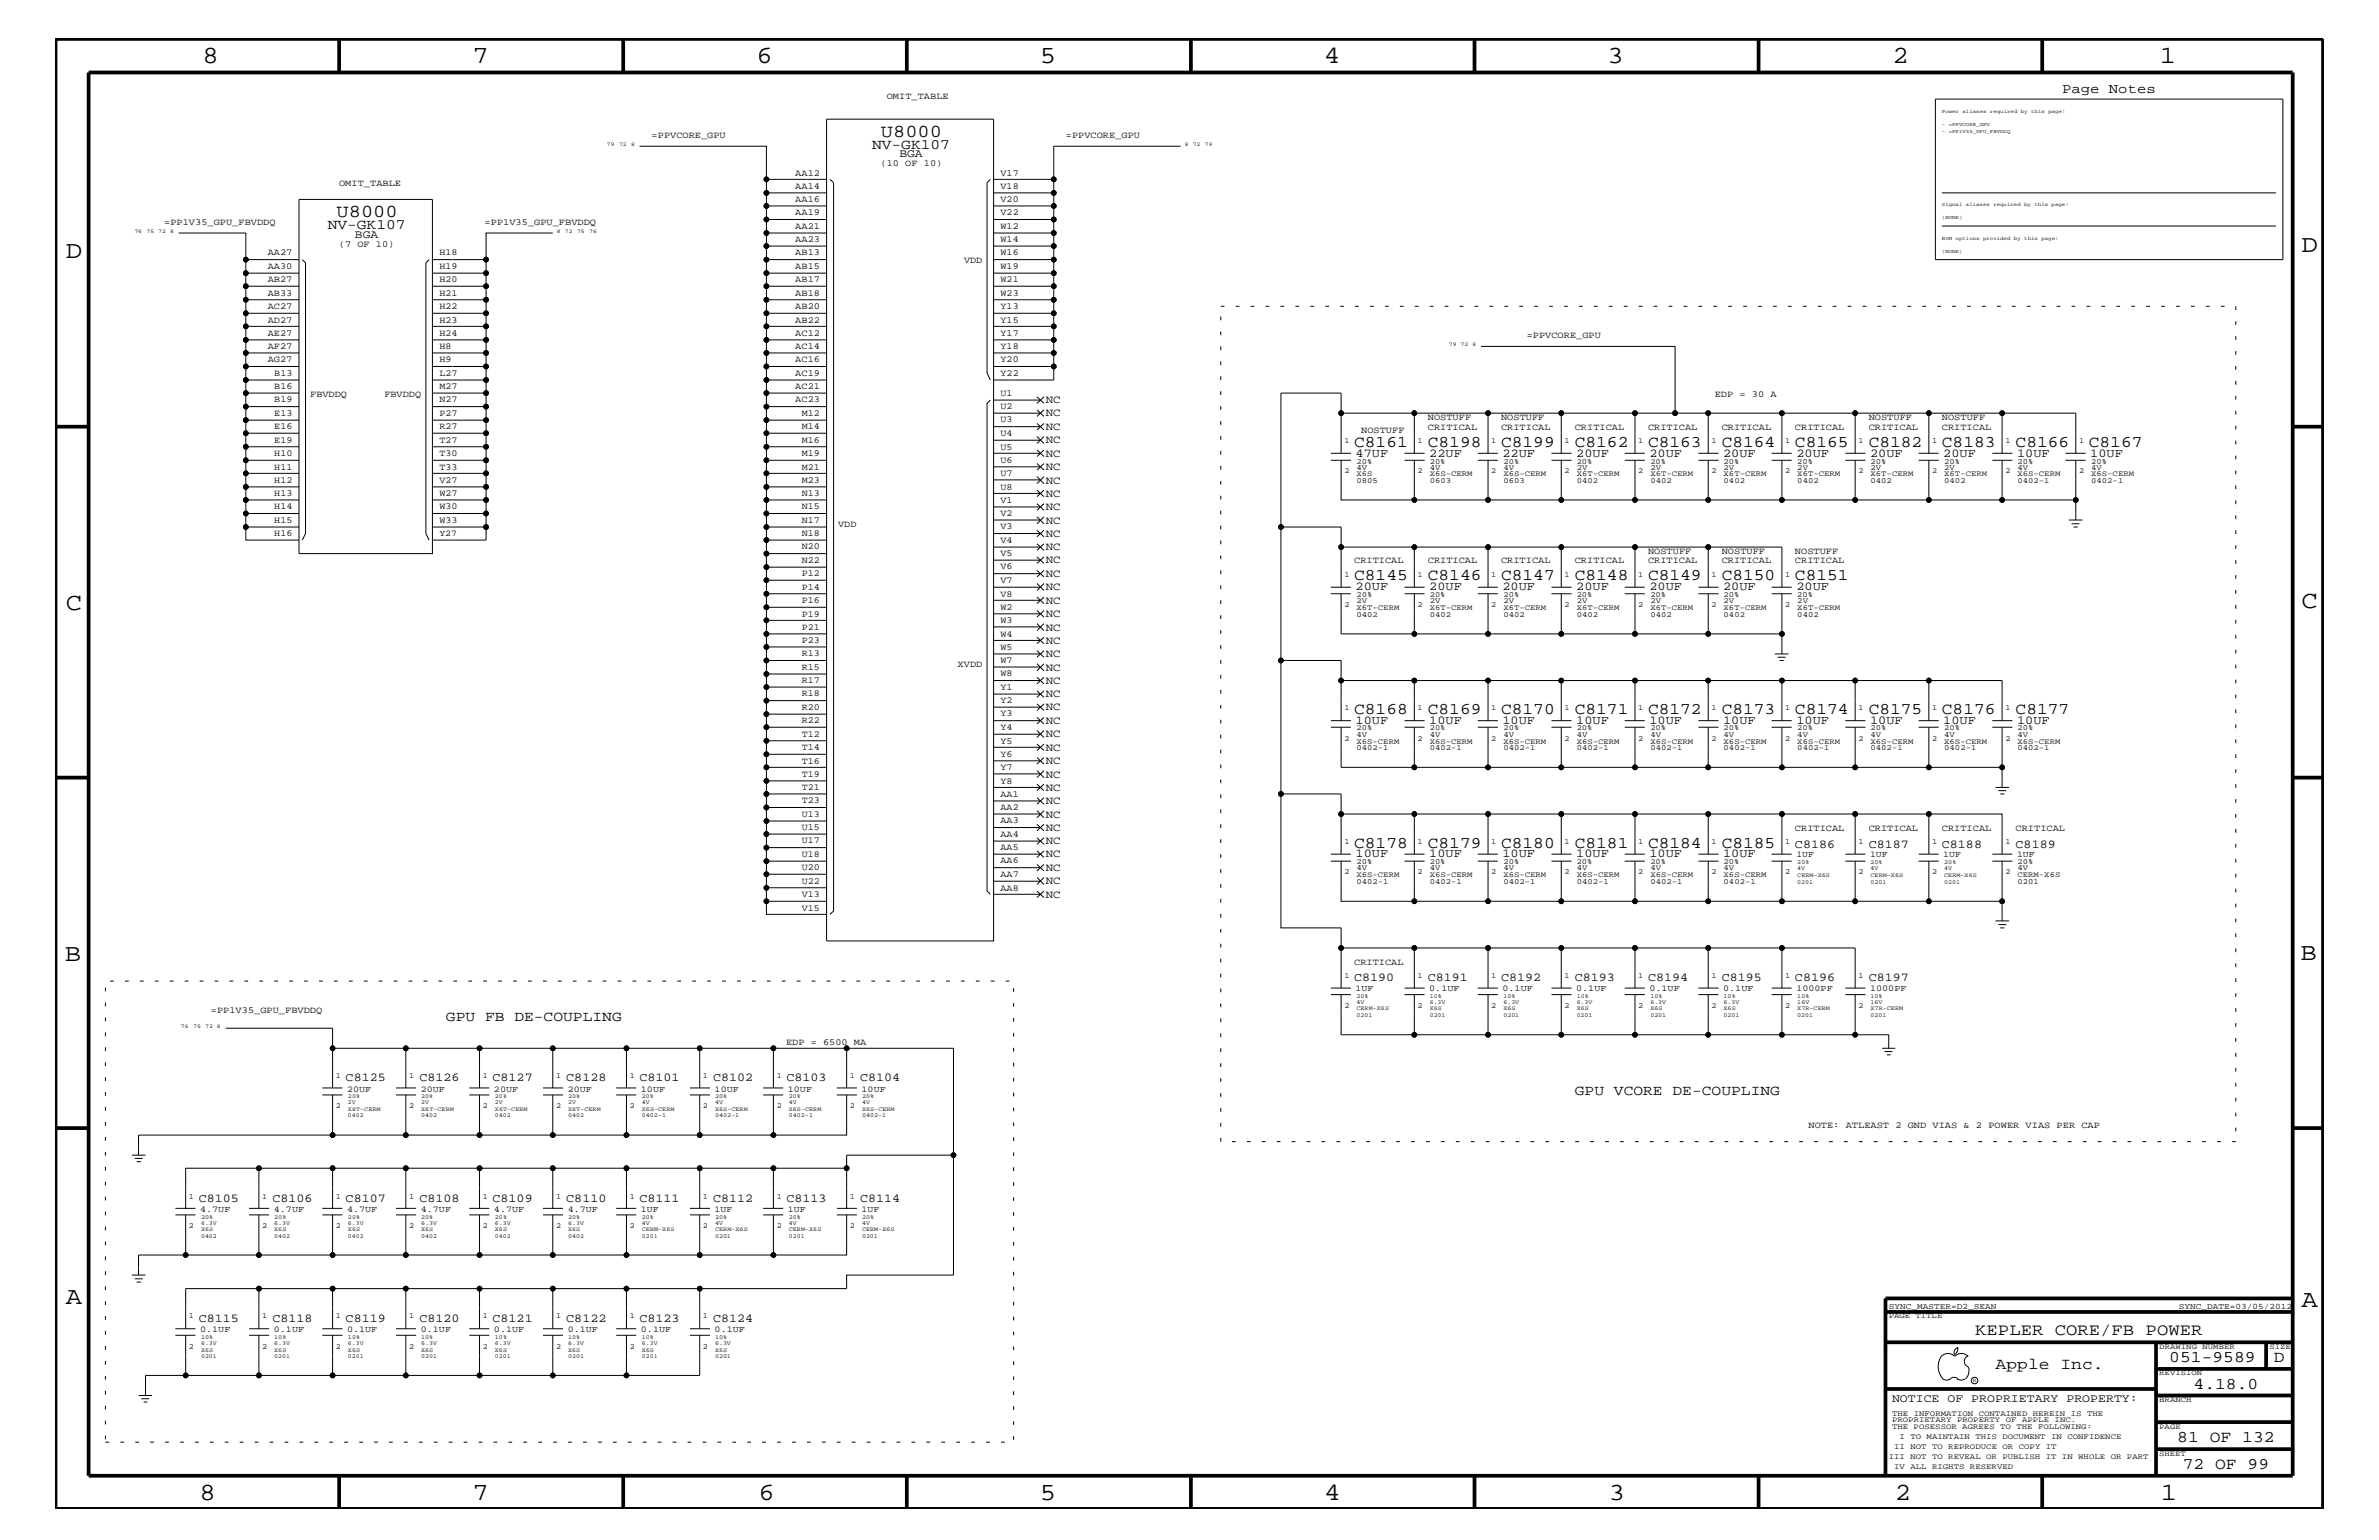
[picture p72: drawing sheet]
<svg xmlns="http://www.w3.org/2000/svg" width="432mm" height="279mm" viewBox="0 0 432 279" stroke-linecap="round" stroke-linejoin="round" font-family="sans-serif">
<defs><g id="words">
<g font-size="4.5">
<text x="36.7" y="11.5">8</text>
<text x="85.8" y="11.5">7</text>
<text x="137.3" y="11.5">6</text>
<text x="188.7" y="11.5">5</text>
<text x="240.3" y="11.5">4</text>
<text x="291.8" y="11.5">3</text>
<text x="343.5" y="11.5">2</text>
<text x="392" y="11.5">1</text>
<text x="11.9" y="46.8">D</text>
<text x="417.7" y="45.7">D</text>
<text x="11.9" y="110.6">C</text>
<text x="417.7" y="110.3">C</text>
<text x="11.8" y="174.3">B</text>
<text x="417.6" y="174.2">B</text>
<text x="11.9" y="236.7">A</text>
<text x="417.7" y="237.1">A</text>
<text x="36.2" y="272.1">8</text>
<text x="85.8" y="272.1">7</text>
<text x="137.7" y="272.1">6</text>
<text x="188.7" y="272.1">5</text>
<text x="240.4" y="272.1">4</text>
<text x="292" y="272.1">3</text>
<text x="343.9" y="272.1">2</text>
<text x="392.2" y="272.1">1</text>
</g>
<g font-size="3.3">
<text x="159.9" y="24.8">U8000</text>
<text x="61.1" y="39.3">U8000</text>
</g>
<g font-size="3">
<text x="245.8" y="81.1">C8161</text>
<text x="259.2" y="81.1">C8198</text>
<text x="272.5" y="81.1">C8199</text>
<text x="285.8" y="81.1">C8162</text>
<text x="299.1" y="81.1">C8163</text>
<text x="312.5" y="81.1">C8164</text>
<text x="325.8" y="81.1">C8165</text>
<text x="339.2" y="81.1">C8182</text>
<text x="352.5" y="81.1">C8183</text>
<text x="365.8" y="81.1">C8166</text>
<text x="379.1" y="81.1">C8167</text>
<text x="245.8" y="105.3">C8145</text>
<text x="259.2" y="105.3">C8146</text>
<text x="272.5" y="105.3">C8147</text>
<text x="285.8" y="105.3">C8148</text>
<text x="299.1" y="105.3">C8149</text>
<text x="312.5" y="105.3">C8150</text>
<text x="325.8" y="105.3">C8151</text>
<text x="245.8" y="129.6">C8168</text>
<text x="259.2" y="129.6">C8169</text>
<text x="272.5" y="129.6">C8170</text>
<text x="285.8" y="129.6">C8171</text>
<text x="299.1" y="129.6">C8172</text>
<text x="312.5" y="129.6">C8173</text>
<text x="325.8" y="129.6">C8174</text>
<text x="339.2" y="129.6">C8175</text>
<text x="352.5" y="129.6">C8176</text>
<text x="365.8" y="129.6">C8177</text>
<text x="245.8" y="153.8">C8178</text>
<text x="259.2" y="153.8">C8179</text>
<text x="272.5" y="153.8">C8180</text>
<text x="285.8" y="153.8">C8181</text>
<text x="299.1" y="153.8">C8184</text>
<text x="312.5" y="153.8">C8185</text>
<text x="358.5" y="242.3">KEPLER CORE/FB POWER</text>
<text x="362.2" y="248.4">Apple Inc.</text>
<text x="393.7" y="247.1">051-9589</text>
<text x="398.1" y="252">4.18.0</text>
<text x="412.7" y="247.1">D</text>
<text x="395.2" y="261.6">81 OF 132</text>
<text x="396.2" y="266.6">72 OF 99</text>
</g>
<g font-size="2.6">
<text x="158.3" y="27">NV-GK107</text>
<text x="59.5" y="41.5">NV-GK107</text>
<text x="80.9" y="185.3">GPU FB DE-COUPLING</text>
<text x="285.8" y="198.7">GPU VCORE DE-COUPLING</text>
</g>
<text font-size="2.5" x="374.3" y="16.8">Page Notes</text>
<g font-size="2.2">
<text x="246" y="82.8">47UF</text>
<text x="259.4" y="82.8">22UF</text>
<text x="272.7" y="82.8">22UF</text>
<text x="286.1" y="82.8">20UF</text>
<text x="299.4" y="82.8">20UF</text>
<text x="312.8" y="82.8">20UF</text>
<text x="326.1" y="82.8">20UF</text>
<text x="339.4" y="82.8">20UF</text>
<text x="352.7" y="82.8">20UF</text>
<text x="366.1" y="82.8">10UF</text>
<text x="379.4" y="82.8">10UF</text>
<text x="246" y="107.1">20UF</text>
<text x="259.4" y="107.1">20UF</text>
<text x="272.7" y="107.1">20UF</text>
<text x="286.1" y="107.1">20UF</text>
<text x="299.4" y="107.1">20UF</text>
<text x="312.8" y="107.1">20UF</text>
<text x="326.1" y="107.1">20UF</text>
<text x="246" y="131.3">10UF</text>
<text x="259.4" y="131.3">10UF</text>
<text x="272.7" y="131.3">10UF</text>
<text x="286.1" y="131.3">10UF</text>
<text x="299.4" y="131.3">10UF</text>
<text x="312.8" y="131.3">10UF</text>
<text x="326.1" y="131.3">10UF</text>
<text x="339.4" y="131.3">10UF</text>
<text x="352.7" y="131.3">10UF</text>
<text x="366.1" y="131.3">10UF</text>
<text x="246" y="155.6">10UF</text>
<text x="259.4" y="155.6">10UF</text>
<text x="272.7" y="155.6">10UF</text>
<text x="286.1" y="155.6">10UF</text>
<text x="299.4" y="155.6">10UF</text>
<text x="312.8" y="155.6">10UF</text>
<text x="325.8" y="153.8">C8186</text>
<text x="339.2" y="153.8">C8187</text>
<text x="352.5" y="153.8">C8188</text>
<text x="365.8" y="153.8">C8189</text>
<text x="245.8" y="178">C8190</text>
<text x="259.2" y="178">C8191</text>
<text x="272.5" y="178">C8192</text>
<text x="285.8" y="178">C8193</text>
<text x="299.1" y="178">C8194</text>
<text x="312.5" y="178">C8195</text>
<text x="325.8" y="178">C8196</text>
<text x="339.2" y="178">C8197</text>
<text x="62.7" y="196.2">C8125</text>
<text x="76.1" y="196.2">C8126</text>
<text x="89.4" y="196.2">C8127</text>
<text x="102.8" y="196.2">C8128</text>
<text x="116.1" y="196.2">C8101</text>
<text x="129.5" y="196.2">C8102</text>
<text x="142.7" y="196.2">C8103</text>
<text x="156.1" y="196.2">C8104</text>
<text x="36.1" y="218">C8105</text>
<text x="49.4" y="218">C8106</text>
<text x="62.7" y="218">C8107</text>
<text x="76.1" y="218">C8108</text>
<text x="89.4" y="218">C8109</text>
<text x="102.8" y="218">C8110</text>
<text x="116.1" y="218">C8111</text>
<text x="129.5" y="218">C8112</text>
<text x="142.7" y="218">C8113</text>
<text x="156.1" y="218">C8114</text>
<text x="36.1" y="239.9">C8115</text>
<text x="49.4" y="239.9">C8118</text>
<text x="62.7" y="239.9">C8119</text>
<text x="76.1" y="239.9">C8120</text>
<text x="89.4" y="239.9">C8121</text>
<text x="102.8" y="239.9">C8122</text>
<text x="116.1" y="239.9">C8123</text>
<text x="129.5" y="239.9">C8124</text>
</g>
<g font-size="2.1">
<text x="163.2" y="28.6">BGA</text>
<text x="64.4" y="43.1">BGA</text>
<text x="343.4" y="254.4">NOTICE OF PROPRIETARY PROPERTY:</text>
</g>
<g font-size="2">
<text x="189.8" y="73.2">NC</text>
<text x="189.8" y="75.6">NC</text>
<text x="189.8" y="78">NC</text>
<text x="189.8" y="80.5">NC</text>
<text x="189.8" y="82.8">NC</text>
<text x="189.8" y="85.3">NC</text>
<text x="189.8" y="87.7">NC</text>
<text x="189.8" y="90.1">NC</text>
<text x="189.8" y="95">NC</text>
<text x="189.8" y="92.6">NC</text>
<text x="189.8" y="99.9">NC</text>
<text x="189.8" y="97.4">NC</text>
<text x="189.8" y="104.7">NC</text>
<text x="189.8" y="102.2">NC</text>
<text x="189.8" y="107.1">NC</text>
<text x="189.8" y="112">NC</text>
<text x="189.8" y="109.5">NC</text>
<text x="189.8" y="114.4">NC</text>
<text x="189.8" y="119.2">NC</text>
<text x="189.8" y="116.8">NC</text>
<text x="189.8" y="124.1">NC</text>
<text x="189.8" y="121.7">NC</text>
<text x="189.8" y="126.5">NC</text>
<text x="189.8" y="128.9">NC</text>
<text x="189.8" y="131.3">NC</text>
<text x="189.8" y="136.2">NC</text>
<text x="189.8" y="133.8">NC</text>
<text x="189.8" y="138.6">NC</text>
<text x="189.8" y="143.5">NC</text>
<text x="189.8" y="141.1">NC</text>
<text x="189.8" y="148.4">NC</text>
<text x="189.8" y="145.9">NC</text>
<text x="189.8" y="153.2">NC</text>
<text x="189.8" y="150.7">NC</text>
<text x="189.8" y="155.6">NC</text>
<text x="189.8" y="160.5">NC</text>
<text x="189.8" y="158">NC</text>
<text x="189.8" y="162.8">NC</text>
</g>
<g font-size="1.7">
<text x="161" y="18">OMIT_TABLE</text>
<text x="118.3" y="25">=PPVCORE_GPU</text>
<text x="193.5" y="25">=PPVCORE_GPU</text>
<text x="61.6" y="33.7">OMIT_TABLE</text>
<text x="144.4" y="31.9">AA12</text>
<text x="144.4" y="34.2">AA14</text>
<text x="159.8" y="30.2">(10 OF 10)</text>
<text x="181.6" y="31.9">V17</text>
<text x="181.6" y="34.2">V18</text>
<text x="29.8" y="40.8">=PP1V35_GPU_FBVDDQ</text>
<text x="88" y="40.8">=PP1V35_GPU_FBVDDQ</text>
<text x="144.4" y="36.7">AA16</text>
<text x="144.4" y="39.1">AA19</text>
<text x="144.4" y="41.5">AA21</text>
<text x="181.6" y="39.1">V22</text>
<text x="181.6" y="41.5">W12</text>
<text x="181.6" y="36.7">V20</text>
<text x="48.6" y="46.3">AA27</text>
<text x="61.5" y="44.8">(7 OF 10)</text>
<text x="79.8" y="46.3">H18</text>
<text x="144.4" y="44">AA23</text>
<text x="144.4" y="46.3">AB13</text>
<text x="175" y="47.7">VDD</text>
<text x="181.6" y="44">W14</text>
<text x="181.6" y="46.3">W16</text>
<text x="48.6" y="48.8">AA30</text>
<text x="48.6" y="51.3">AB27</text>
<text x="48.6" y="53.6">AB33</text>
<text x="79.8" y="48.8">H19</text>
<text x="79.8" y="51.3">H20</text>
<text x="79.8" y="53.6">H21</text>
<text x="144.4" y="53.6">AB18</text>
<text x="144.4" y="48.8">AB15</text>
<text x="144.4" y="51.3">AB17</text>
<text x="181.6" y="48.8">W19</text>
<text x="181.6" y="51.3">W21</text>
<text x="181.6" y="53.6">W23</text>
<text x="48.6" y="56.1">AC27</text>
<text x="48.6" y="58.5">AD27</text>
<text x="79.8" y="56.1">H22</text>
<text x="79.8" y="58.5">H23</text>
<text x="144.4" y="56.1">AB20</text>
<text x="144.4" y="58.5">AB22</text>
<text x="181.6" y="56.1">Y13</text>
<text x="181.6" y="58.5">Y15</text>
<text x="48.6" y="60.9">AE27</text>
<text x="48.6" y="63.4">AF27</text>
<text x="48.6" y="65.7">AG27</text>
<text x="79.8" y="63.4">H8</text>
<text x="79.8" y="65.7">H9</text>
<text x="79.8" y="60.9">H24</text>
<text x="144.4" y="60.9">AC12</text>
<text x="144.4" y="63.4">AC14</text>
<text x="144.4" y="65.7">AC16</text>
<text x="181.6" y="60.9">Y17</text>
<text x="181.6" y="63.4">Y18</text>
<text x="181.6" y="65.7">Y20</text>
<text x="277.1" y="61.4">=PPVCORE_GPU</text>
<text x="49.8" y="68.2">B13</text>
<text x="49.8" y="70.6">B16</text>
<text x="56.3" y="72">FBVDDQ</text>
<text x="69.8" y="72">FBVDDQ</text>
<text x="79.8" y="68.2">L27</text>
<text x="79.8" y="70.6">M27</text>
<text x="144.4" y="68.2">AC19</text>
<text x="144.4" y="70.6">AC21</text>
<text x="181.6" y="68.2">Y22</text>
<text x="181.6" y="71.8">U1</text>
<text x="49.8" y="73">B19</text>
<text x="49.8" y="75.5">E13</text>
<text x="49.8" y="77.9">E16</text>
<text x="79.8" y="73">N27</text>
<text x="79.8" y="75.5">P27</text>
<text x="79.8" y="77.9">R27</text>
<text x="144.4" y="73">AC23</text>
<text x="145.5" y="75.5">M12</text>
<text x="145.5" y="77.9">M14</text>
<text x="181.6" y="74.3">U2</text>
<text x="181.6" y="76.7">U3</text>
<text x="259.2" y="76.2">NOSTUFF</text>
<text x="272.5" y="76.2">NOSTUFF</text>
<text x="311.2" y="72.1">EDP = 30 A</text>
<text x="339.2" y="76.2">NOSTUFF</text>
<text x="352.5" y="76.2">NOSTUFF</text>
<text x="49.8" y="80.3">E19</text>
<text x="49.8" y="82.7">H10</text>
<text x="79.8" y="80.3">T27</text>
<text x="79.8" y="82.7">T30</text>
<text x="145.5" y="80.3">M16</text>
<text x="145.5" y="82.7">M19</text>
<text x="181.6" y="79.1">U4</text>
<text x="181.6" y="81.6">U5</text>
<text x="181.6" y="83.9">U6</text>
<text x="247.1" y="78.6">NOSTUFF</text>
<text x="259.2" y="78">CRITICAL</text>
<text x="272.5" y="78">CRITICAL</text>
<text x="285.8" y="78">CRITICAL</text>
<text x="299.1" y="78">CRITICAL</text>
<text x="312.5" y="78">CRITICAL</text>
<text x="325.8" y="78">CRITICAL</text>
<text x="339.2" y="78">CRITICAL</text>
<text x="352.5" y="78">CRITICAL</text>
<text x="49.8" y="85.2">H11</text>
<text x="49.8" y="87.6">H12</text>
<text x="79.8" y="85.2">T33</text>
<text x="79.8" y="87.6">V27</text>
<text x="145.5" y="85.2">M21</text>
<text x="145.5" y="87.6">M23</text>
<text x="181.6" y="86.4">U7</text>
<text x="181.6" y="88.8">U8</text>
<text x="49.8" y="90">H13</text>
<text x="49.8" y="92.4">H14</text>
<text x="49.8" y="94.9">H15</text>
<text x="79.8" y="90">W27</text>
<text x="79.8" y="92.4">W30</text>
<text x="79.8" y="94.9">W33</text>
<text x="145.5" y="90">N13</text>
<text x="145.5" y="92.4">N15</text>
<text x="145.5" y="94.9">N17</text>
<text x="152.1" y="95.6">VDD</text>
<text x="181.6" y="93.7">V2</text>
<text x="181.6" y="91.2">V1</text>
<text x="49.8" y="97.3">H16</text>
<text x="145.5" y="97.3">N18</text>
<text x="145.5" y="99.7">N20</text>
<text x="181.6" y="96">V3</text>
<text x="181.6" y="98.5">V4</text>
<text x="181.6" y="101">V5</text>
<text x="299.1" y="100.4">NOSTUFF</text>
<text x="312.5" y="100.4">NOSTUFF</text>
<text x="325.8" y="100.4">NOSTUFF</text>
<text x="145.5" y="102.1">N22</text>
<text x="145.5" y="104.6">P12</text>
<text x="145.5" y="107">P14</text>
<text x="181.6" y="103.3">V6</text>
<text x="181.6" y="105.8">V7</text>
<text x="245.8" y="102.2">CRITICAL</text>
<text x="259.2" y="102.2">CRITICAL</text>
<text x="272.5" y="102.2">CRITICAL</text>
<text x="285.8" y="102.2">CRITICAL</text>
<text x="299.1" y="102.2">CRITICAL</text>
<text x="312.5" y="102.2">CRITICAL</text>
<text x="325.8" y="102.2">CRITICAL</text>
<text x="145.5" y="109.4">P16</text>
<text x="145.5" y="111.9">P19</text>
<text x="181.6" y="108.2">V8</text>
<text x="181.6" y="110.6">W2</text>
<text x="181.6" y="113.1">W3</text>
<text x="145.5" y="114.2">P21</text>
<text x="145.5" y="116.7">P23</text>
<text x="145.5" y="119.1">R13</text>
<text x="181.6" y="115.5">W4</text>
<text x="181.6" y="117.9">W5</text>
<text x="145.5" y="121.5">R15</text>
<text x="145.5" y="124">R17</text>
<text x="173.8" y="121">XVDD</text>
<text x="181.6" y="120.3">W7</text>
<text x="181.6" y="122.7">W8</text>
<text x="181.6" y="125.2">Y1</text>
<text x="145.5" y="126.4">R18</text>
<text x="145.5" y="128.8">R20</text>
<text x="145.5" y="131.3">R22</text>
<text x="181.6" y="127.6">Y2</text>
<text x="181.6" y="130">Y3</text>
<text x="145.5" y="133.6">T12</text>
<text x="145.5" y="136.1">T14</text>
<text x="181.6" y="132.4">Y4</text>
<text x="181.6" y="134.9">Y5</text>
<text x="181.6" y="137.3">Y6</text>
<text x="145.5" y="138.5">T16</text>
<text x="145.5" y="140.9">T19</text>
<text x="145.5" y="143.4">T21</text>
<text x="181.6" y="139.7">Y7</text>
<text x="181.6" y="142.2">Y8</text>
<text x="145.5" y="145.7">T23</text>
<text x="145.5" y="148.2">U13</text>
<text x="181.6" y="144.6">AA1</text>
<text x="181.6" y="147">AA2</text>
<text x="181.6" y="149.4">AA3</text>
<text x="145.5" y="150.7">U15</text>
<text x="145.5" y="153">U17</text>
<text x="145.5" y="155.5">U18</text>
<text x="181.6" y="151.8">AA4</text>
<text x="181.6" y="154.3">AA5</text>
<text x="325.8" y="150.7">CRITICAL</text>
<text x="339.2" y="150.7">CRITICAL</text>
<text x="352.5" y="150.7">CRITICAL</text>
<text x="365.8" y="150.7">CRITICAL</text>
<text x="145.5" y="157.9">U20</text>
<text x="145.5" y="160.3">U22</text>
<text x="181.6" y="156.7">AA6</text>
<text x="181.6" y="159.1">AA7</text>
<text x="181.6" y="161.6">AA8</text>
<text x="145.5" y="162.8">V13</text>
<text x="145.5" y="165.2">V15</text>
<text x="245.8" y="175">CRITICAL</text>
<text x="38.3" y="183.8">=PP1V35_GPU_FBVDDQ</text>
<text x="142.7" y="189.7">EDP = 6500 MA</text>
<text x="328.3" y="204.7">NOTE: ATLEAST 2 GND VIAS &amp; 2 POWER VIAS PER CAP</text>
</g>
<g font-size="1.6">
<text x="79.8" y="97.3">Y27</text>
<text x="326.1" y="155.6">1UF</text>
<text x="339.4" y="155.6">1UF</text>
<text x="352.7" y="155.6">1UF</text>
<text x="366.1" y="155.6">1UF</text>
<text x="246" y="179.9">1UF</text>
<text x="259.4" y="179.9">0.1UF</text>
<text x="272.7" y="179.9">0.1UF</text>
<text x="286.1" y="179.9">0.1UF</text>
<text x="299.4" y="179.9">0.1UF</text>
<text x="312.8" y="179.9">0.1UF</text>
<text x="326.1" y="179.9">1000PF</text>
<text x="339.4" y="179.9">1000PF</text>
<text x="63" y="198.1">20UF</text>
<text x="76.4" y="198.1">20UF</text>
<text x="89.7" y="198.1">20UF</text>
<text x="103" y="198.1">20UF</text>
<text x="116.3" y="198.1">10UF</text>
<text x="129.7" y="198.1">10UF</text>
<text x="143" y="198.1">10UF</text>
<text x="156.4" y="198.1">10UF</text>
<text x="36.3" y="219.8">4.7UF</text>
<text x="49.7" y="219.8">4.7UF</text>
<text x="63" y="219.8">4.7UF</text>
<text x="76.4" y="219.8">4.7UF</text>
<text x="89.7" y="219.8">4.7UF</text>
<text x="103" y="219.8">4.7UF</text>
<text x="116.3" y="219.8">1UF</text>
<text x="129.7" y="219.8">1UF</text>
<text x="143" y="219.8">1UF</text>
<text x="156.4" y="219.8">1UF</text>
<text x="36.3" y="241.7">0.1UF</text>
<text x="49.7" y="241.7">0.1UF</text>
<text x="63" y="241.7">0.1UF</text>
<text x="76.4" y="241.7">0.1UF</text>
<text x="89.7" y="241.7">0.1UF</text>
<text x="103" y="241.7">0.1UF</text>
<text x="116.3" y="241.7">0.1UF</text>
<text x="129.7" y="241.7">0.1UF</text>
</g>
<g font-size="1.5">
<text x="342.8" y="237.4">SYNC_MASTER=D2_SEAN</text>
<text x="395.5" y="237.4">SYNC_DATE=03/05/2012</text>
</g>
<g font-size="1.4">
<text x="244" y="80.5">1</text>
<text x="257.3" y="80.5">1</text>
<text x="270.7" y="80.5">1</text>
<text x="284" y="80.5">1</text>
<text x="297.3" y="80.5">1</text>
<text x="310.6" y="80.5">1</text>
<text x="324" y="80.5">1</text>
<text x="337.3" y="80.5">1</text>
<text x="350.7" y="80.5">1</text>
<text x="364" y="80.5">1</text>
<text x="377.4" y="80.5">1</text>
<text x="244" y="85.9">2</text>
<text x="246.2" y="87.6">0805</text>
<text x="246.2" y="86.4">X6S</text>
<text x="246.2" y="85.2">4V</text>
<text x="246.2" y="84.1">20%</text>
<text x="257.3" y="85.9">2</text>
<text x="259.5" y="84.1">20%</text>
<text x="259.5" y="86.4">X6S-CERM</text>
<text x="259.5" y="87.6">0603</text>
<text x="259.5" y="85.2">4V</text>
<text x="270.7" y="85.9">2</text>
<text x="272.9" y="84.1">20%</text>
<text x="272.9" y="86.4">X6S-CERM</text>
<text x="272.9" y="87.6">0603</text>
<text x="272.9" y="85.2">4V</text>
<text x="284" y="85.9">2</text>
<text x="286.2" y="84.1">20%</text>
<text x="286.2" y="85.2">2V</text>
<text x="286.2" y="86.4">X6T-CERM</text>
<text x="286.2" y="87.6">0402</text>
<text x="297.3" y="85.9">2</text>
<text x="299.6" y="84.1">20%</text>
<text x="299.6" y="85.2">2V</text>
<text x="299.6" y="86.4">X6T-CERM</text>
<text x="299.6" y="87.6">0402</text>
<text x="310.6" y="85.9">2</text>
<text x="312.8" y="84.1">20%</text>
<text x="312.8" y="85.2">2V</text>
<text x="312.8" y="86.4">X6T-CERM</text>
<text x="312.8" y="87.6">0402</text>
<text x="324" y="85.9">2</text>
<text x="326.2" y="84.1">20%</text>
<text x="326.2" y="85.2">2V</text>
<text x="326.2" y="86.4">X6T-CERM</text>
<text x="326.2" y="87.6">0402</text>
<text x="337.3" y="85.9">2</text>
<text x="339.5" y="84.1">20%</text>
<text x="339.5" y="85.2">2V</text>
<text x="339.5" y="86.4">X6T-CERM</text>
<text x="339.5" y="87.6">0402</text>
<text x="350.7" y="85.9">2</text>
<text x="352.9" y="84.1">20%</text>
<text x="352.9" y="85.2">2V</text>
<text x="352.9" y="86.4">X6T-CERM</text>
<text x="352.9" y="87.6">0402</text>
<text x="364" y="85.9">2</text>
<text x="366.2" y="84.1">20%</text>
<text x="366.2" y="87.6">0402-1</text>
<text x="366.2" y="86.4">X6S-CERM</text>
<text x="366.2" y="85.2">4V</text>
<text x="377.4" y="85.9">2</text>
<text x="379.6" y="84.1">20%</text>
<text x="379.6" y="87.6">0402-1</text>
<text x="379.6" y="86.4">X6S-CERM</text>
<text x="379.6" y="85.2">4V</text>
<text x="244" y="104.7">1</text>
<text x="257.3" y="104.7">1</text>
<text x="270.7" y="104.7">1</text>
<text x="284" y="104.7">1</text>
<text x="297.3" y="104.7">1</text>
<text x="310.6" y="104.7">1</text>
<text x="324" y="104.7">1</text>
<text x="244" y="110.2">2</text>
<text x="246.2" y="108.3">20%</text>
<text x="246.2" y="109.4">2V</text>
<text x="246.2" y="110.6">X6T-CERM</text>
<text x="246.2" y="111.9">0402</text>
<text x="257.3" y="110.2">2</text>
<text x="259.5" y="108.3">20%</text>
<text x="259.5" y="109.4">2V</text>
<text x="259.5" y="110.6">X6T-CERM</text>
<text x="259.5" y="111.9">0402</text>
<text x="270.7" y="110.2">2</text>
<text x="272.9" y="108.3">20%</text>
<text x="272.9" y="109.4">2V</text>
<text x="272.9" y="110.6">X6T-CERM</text>
<text x="272.9" y="111.9">0402</text>
<text x="284" y="110.2">2</text>
<text x="286.2" y="108.3">20%</text>
<text x="286.2" y="109.4">2V</text>
<text x="286.2" y="110.6">X6T-CERM</text>
<text x="286.2" y="111.9">0402</text>
<text x="297.3" y="110.2">2</text>
<text x="299.6" y="108.3">20%</text>
<text x="299.6" y="109.4">2V</text>
<text x="299.6" y="111.9">0402</text>
<text x="299.6" y="110.6">X6T-CERM</text>
<text x="310.6" y="110.2">2</text>
<text x="312.8" y="108.3">20%</text>
<text x="312.8" y="109.4">2V</text>
<text x="312.8" y="110.6">X6T-CERM</text>
<text x="312.8" y="111.9">0402</text>
<text x="324" y="110.2">2</text>
<text x="326.2" y="108.3">20%</text>
<text x="326.2" y="109.4">2V</text>
<text x="326.2" y="110.6">X6T-CERM</text>
<text x="326.2" y="111.9">0402</text>
<text x="244" y="128.9">1</text>
<text x="257.3" y="128.9">1</text>
<text x="270.7" y="128.9">1</text>
<text x="284" y="128.9">1</text>
<text x="297.3" y="128.9">1</text>
<text x="310.6" y="128.9">1</text>
<text x="324" y="128.9">1</text>
<text x="337.3" y="128.9">1</text>
<text x="350.7" y="128.9">1</text>
<text x="364" y="128.9">1</text>
<text x="244" y="134.4">2</text>
<text x="246.2" y="132.5">20%</text>
<text x="246.2" y="136.1">0402-1</text>
<text x="246.2" y="134.9">X6S-CERM</text>
<text x="246.2" y="133.6">4V</text>
<text x="257.3" y="134.4">2</text>
<text x="259.5" y="132.5">20%</text>
<text x="259.5" y="136.1">0402-1</text>
<text x="259.5" y="134.9">X6S-CERM</text>
<text x="259.5" y="133.6">4V</text>
<text x="270.7" y="134.4">2</text>
<text x="272.9" y="132.5">20%</text>
<text x="272.9" y="136.1">0402-1</text>
<text x="272.9" y="134.9">X6S-CERM</text>
<text x="272.9" y="133.6">4V</text>
<text x="284" y="134.4">2</text>
<text x="286.2" y="132.5">20%</text>
<text x="286.2" y="136.1">0402-1</text>
<text x="286.2" y="134.9">X6S-CERM</text>
<text x="286.2" y="133.6">4V</text>
<text x="297.3" y="134.4">2</text>
<text x="299.6" y="132.5">20%</text>
<text x="299.6" y="136.1">0402-1</text>
<text x="299.6" y="134.9">X6S-CERM</text>
<text x="299.6" y="133.6">4V</text>
<text x="310.6" y="134.4">2</text>
<text x="312.8" y="132.5">20%</text>
<text x="312.8" y="136.1">0402-1</text>
<text x="312.8" y="134.9">X6S-CERM</text>
<text x="312.8" y="133.6">4V</text>
<text x="324" y="134.4">2</text>
<text x="326.2" y="132.5">20%</text>
<text x="326.2" y="136.1">0402-1</text>
<text x="326.2" y="134.9">X6S-CERM</text>
<text x="326.2" y="133.6">4V</text>
<text x="337.3" y="134.4">2</text>
<text x="339.5" y="132.5">20%</text>
<text x="339.5" y="136.1">0402-1</text>
<text x="339.5" y="134.9">X6S-CERM</text>
<text x="339.5" y="133.6">4V</text>
<text x="350.7" y="134.4">2</text>
<text x="352.9" y="132.5">20%</text>
<text x="352.9" y="136.1">0402-1</text>
<text x="352.9" y="134.9">X6S-CERM</text>
<text x="352.9" y="133.6">4V</text>
<text x="364" y="134.4">2</text>
<text x="366.2" y="132.5">20%</text>
<text x="366.2" y="136.1">0402-1</text>
<text x="366.2" y="134.9">X6S-CERM</text>
<text x="366.2" y="133.6">4V</text>
<text x="244" y="153.2">1</text>
<text x="257.3" y="153.2">1</text>
<text x="270.7" y="153.2">1</text>
<text x="284" y="153.2">1</text>
<text x="297.3" y="153.2">1</text>
<text x="310.6" y="153.2">1</text>
<text x="324" y="153.2">1</text>
<text x="337.3" y="153.2">1</text>
<text x="350.7" y="153.2">1</text>
<text x="364" y="153.2">1</text>
<text x="244" y="158.6">2</text>
<text x="246.2" y="156.8">20%</text>
<text x="246.2" y="160.3">0402-1</text>
<text x="246.2" y="159.1">X6S-CERM</text>
<text x="246.2" y="157.9">4V</text>
<text x="257.3" y="158.6">2</text>
<text x="259.5" y="156.8">20%</text>
<text x="259.5" y="160.3">0402-1</text>
<text x="259.5" y="159.1">X6S-CERM</text>
<text x="259.5" y="157.9">4V</text>
<text x="270.7" y="158.6">2</text>
<text x="272.9" y="156.8">20%</text>
<text x="272.9" y="160.3">0402-1</text>
<text x="272.9" y="159.1">X6S-CERM</text>
<text x="272.9" y="157.9">4V</text>
<text x="284" y="158.6">2</text>
<text x="286.2" y="156.8">20%</text>
<text x="286.2" y="160.3">0402-1</text>
<text x="286.2" y="159.1">X6S-CERM</text>
<text x="286.2" y="157.9">4V</text>
<text x="297.3" y="158.6">2</text>
<text x="299.6" y="156.8">20%</text>
<text x="299.6" y="160.3">0402-1</text>
<text x="299.6" y="159.1">X6S-CERM</text>
<text x="299.6" y="157.9">4V</text>
<text x="310.6" y="158.6">2</text>
<text x="312.8" y="156.8">20%</text>
<text x="312.8" y="160.3">0402-1</text>
<text x="312.8" y="159.1">X6S-CERM</text>
<text x="312.8" y="157.9">4V</text>
<text x="324" y="158.6">2</text>
<text x="337.3" y="158.6">2</text>
<text x="350.7" y="158.6">2</text>
<text x="364" y="158.6">2</text>
<text x="366.2" y="156.8">20%</text>
<text x="366.2" y="157.9">4V</text>
<text x="366.2" y="159.1">CERM-X6S</text>
<text x="366.2" y="160.3">0201</text>
<text x="244" y="177.4">1</text>
<text x="257.3" y="177.4">1</text>
<text x="270.7" y="177.4">1</text>
<text x="284" y="177.4">1</text>
<text x="297.3" y="177.4">1</text>
<text x="310.6" y="177.4">1</text>
<text x="324" y="177.4">1</text>
<text x="337.3" y="177.4">1</text>
<text x="244" y="182.9">2</text>
<text x="257.3" y="182.9">2</text>
<text x="270.7" y="182.9">2</text>
<text x="284" y="182.9">2</text>
<text x="297.3" y="182.9">2</text>
<text x="310.6" y="182.9">2</text>
<text x="324" y="182.9">2</text>
<text x="337.3" y="182.9">2</text>
<text x="61" y="195.6">1</text>
<text x="74.3" y="195.6">1</text>
<text x="87.6" y="195.6">1</text>
<text x="100.9" y="195.6">1</text>
<text x="114.3" y="195.6">1</text>
<text x="127.6" y="195.6">1</text>
<text x="141" y="195.6">1</text>
<text x="154.3" y="195.6">1</text>
<text x="61" y="201">2</text>
<text x="74.3" y="201">2</text>
<text x="87.6" y="201">2</text>
<text x="100.9" y="201">2</text>
<text x="114.3" y="201">2</text>
<text x="127.6" y="201">2</text>
<text x="141" y="201">2</text>
<text x="154.3" y="201">2</text>
<text x="34.3" y="217.5">1</text>
<text x="47.6" y="217.5">1</text>
<text x="61" y="217.5">1</text>
<text x="74.3" y="217.5">1</text>
<text x="87.6" y="217.5">1</text>
<text x="100.9" y="217.5">1</text>
<text x="114.3" y="217.5">1</text>
<text x="127.6" y="217.5">1</text>
<text x="141" y="217.5">1</text>
<text x="154.3" y="217.5">1</text>
<text x="34.3" y="222.9">2</text>
<text x="47.6" y="222.9">2</text>
<text x="61" y="222.9">2</text>
<text x="74.3" y="222.9">2</text>
<text x="87.6" y="222.9">2</text>
<text x="100.9" y="222.9">2</text>
<text x="114.3" y="222.9">2</text>
<text x="127.6" y="222.9">2</text>
<text x="141" y="222.9">2</text>
<text x="154.3" y="222.9">2</text>
<text x="34.3" y="239.2">1</text>
<text x="47.6" y="239.2">1</text>
<text x="61" y="239.2">1</text>
<text x="74.3" y="239.2">1</text>
<text x="87.6" y="239.2">1</text>
<text x="100.9" y="239.2">1</text>
<text x="114.3" y="239.2">1</text>
<text x="127.6" y="239.2">1</text>
<text x="342.8" y="239.2">PAGE TITLE</text>
<text x="34.3" y="244.7">2</text>
<text x="47.6" y="244.7">2</text>
<text x="61" y="244.7">2</text>
<text x="74.3" y="244.7">2</text>
<text x="87.6" y="244.7">2</text>
<text x="100.9" y="244.7">2</text>
<text x="114.3" y="244.7">2</text>
<text x="127.6" y="244.7">2</text>
<text x="391.9" y="244.7">DRAWING NUMBER</text>
<text x="411.9" y="244.7">SIZE</text>
<text x="391.9" y="249.5">REVISION</text>
<text x="343.4" y="256.8">THE INFORMATION CONTAINED HEREIN IS THE</text>
<text x="391.9" y="254.4">BRANCH</text>
<text x="343.4" y="258">PROPRIETARY PROPERTY OF APPLE INC.</text>
<text x="343.4" y="259.3">THE POSESSOR AGREES TO THE FOLLOWING:</text>
<text x="343.8" y="262.9">II NOT TO REPRODUCE OR COPY IT</text>
<text x="344.8" y="261.1">I TO MAINTAIN THIS DOCUMENT IN CONFIDENCE</text>
<text x="391.9" y="259.3">PAGE</text>
<text x="342.8" y="264.7">III NOT TO REVEAL OR PUBLISH IT IN WHOLE OR PART</text>
<text x="343.8" y="266.6">IV ALL RIGHTS RESERVED</text>
<text x="391.9" y="264.1">SHEET</text>
</g>
<g font-size="1.1">
<text x="326.2" y="156.8">20%</text>
<text x="326.2" y="157.9">4V</text>
<text x="326.2" y="159.1">CERM-X6S</text>
<text x="326.2" y="160.3">0201</text>
<text x="339.5" y="156.8">20%</text>
<text x="339.5" y="157.9">4V</text>
<text x="339.5" y="159.1">CERM-X6S</text>
<text x="339.5" y="160.3">0201</text>
<text x="352.9" y="156.8">20%</text>
<text x="352.9" y="157.9">4V</text>
<text x="352.9" y="159.1">CERM-X6S</text>
<text x="352.9" y="160.3">0201</text>
<text x="246.2" y="181">20%</text>
<text x="246.2" y="182.1">4V</text>
<text x="246.2" y="183.3">CERM-X6S</text>
<text x="246.2" y="184.6">0201</text>
<text x="259.5" y="183.3">X6S</text>
<text x="259.5" y="181">10%</text>
<text x="259.5" y="182.1">6.3V</text>
<text x="259.5" y="184.6">0201</text>
<text x="272.9" y="183.3">X6S</text>
<text x="272.9" y="181">10%</text>
<text x="272.9" y="182.1">6.3V</text>
<text x="272.9" y="184.6">0201</text>
<text x="286.2" y="183.3">X6S</text>
<text x="286.2" y="181">10%</text>
<text x="286.2" y="182.1">6.3V</text>
<text x="286.2" y="184.6">0201</text>
<text x="299.6" y="183.3">X6S</text>
<text x="299.6" y="181">10%</text>
<text x="299.6" y="182.1">6.3V</text>
<text x="299.6" y="184.6">0201</text>
<text x="312.8" y="183.3">X6S</text>
<text x="312.8" y="181">10%</text>
<text x="312.8" y="182.1">6.3V</text>
<text x="312.8" y="184.6">0201</text>
<text x="326.2" y="183.3">X7R-CERM</text>
<text x="326.2" y="182.1">16V</text>
<text x="326.2" y="181">10%</text>
<text x="326.2" y="184.6">0201</text>
<text x="339.5" y="183.3">X7R-CERM</text>
<text x="339.5" y="182.1">16V</text>
<text x="339.5" y="181">10%</text>
<text x="339.5" y="184.6">0201</text>
<text x="63.2" y="199.2">20%</text>
<text x="63.2" y="200.3">2V</text>
<text x="63.2" y="201.5">X6T-CERM</text>
<text x="63.2" y="202.7">0402</text>
<text x="76.5" y="199.2">20%</text>
<text x="76.5" y="200.3">2V</text>
<text x="76.5" y="201.5">X6T-CERM</text>
<text x="76.5" y="202.7">0402</text>
<text x="89.8" y="199.2">20%</text>
<text x="89.8" y="200.3">2V</text>
<text x="89.8" y="201.5">X6T-CERM</text>
<text x="89.8" y="202.7">0402</text>
<text x="103.1" y="199.2">20%</text>
<text x="103.1" y="200.3">2V</text>
<text x="103.1" y="201.5">X6T-CERM</text>
<text x="103.1" y="202.7">0402</text>
<text x="116.5" y="199.2">20%</text>
<text x="116.5" y="202.7">0402-1</text>
<text x="116.5" y="201.5">X6S-CERM</text>
<text x="116.5" y="200.3">4V</text>
<text x="129.8" y="199.2">20%</text>
<text x="129.8" y="202.7">0402-1</text>
<text x="129.8" y="201.5">X6S-CERM</text>
<text x="129.8" y="200.3">4V</text>
<text x="143.2" y="199.2">20%</text>
<text x="143.2" y="202.7">0402-1</text>
<text x="143.2" y="201.5">X6S-CERM</text>
<text x="143.2" y="200.3">4V</text>
<text x="156.5" y="199.2">20%</text>
<text x="156.5" y="202.7">0402-1</text>
<text x="156.5" y="201.5">X6S-CERM</text>
<text x="156.5" y="200.3">4V</text>
<text x="36.5" y="221.1">20%</text>
<text x="49.8" y="221.1">20%</text>
<text x="63.2" y="221.1">20%</text>
<text x="76.5" y="221.1">20%</text>
<text x="89.8" y="221.1">20%</text>
<text x="103.1" y="221.1">20%</text>
<text x="116.5" y="221.1">20%</text>
<text x="129.8" y="221.1">20%</text>
<text x="143.2" y="221.1">20%</text>
<text x="156.5" y="221.1">20%</text>
<text x="36.5" y="223.4">X6S</text>
<text x="36.5" y="224.6">0402</text>
<text x="36.5" y="222.2">6.3V</text>
<text x="49.8" y="223.4">X6S</text>
<text x="49.8" y="224.6">0402</text>
<text x="49.8" y="222.2">6.3V</text>
<text x="63.2" y="223.4">X6S</text>
<text x="63.2" y="224.6">0402</text>
<text x="63.2" y="222.2">6.3V</text>
<text x="76.5" y="223.4">X6S</text>
<text x="76.5" y="224.6">0402</text>
<text x="76.5" y="222.2">6.3V</text>
<text x="89.8" y="223.4">X6S</text>
<text x="89.8" y="224.6">0402</text>
<text x="89.8" y="222.2">6.3V</text>
<text x="103.1" y="223.4">X6S</text>
<text x="103.1" y="224.6">0402</text>
<text x="103.1" y="222.2">6.3V</text>
<text x="116.5" y="222.2">4V</text>
<text x="116.5" y="223.4">CERM-X6S</text>
<text x="116.5" y="224.6">0201</text>
<text x="129.8" y="222.2">4V</text>
<text x="129.8" y="223.4">CERM-X6S</text>
<text x="129.8" y="224.6">0201</text>
<text x="143.2" y="222.2">4V</text>
<text x="143.2" y="223.4">CERM-X6S</text>
<text x="143.2" y="224.6">0201</text>
<text x="156.5" y="222.2">4V</text>
<text x="156.5" y="223.4">CERM-X6S</text>
<text x="156.5" y="224.6">0201</text>
<text x="36.5" y="245.2">X6S</text>
<text x="36.5" y="242.9">10%</text>
<text x="36.5" y="244">6.3V</text>
<text x="49.8" y="245.2">X6S</text>
<text x="49.8" y="242.9">10%</text>
<text x="49.8" y="244">6.3V</text>
<text x="63.2" y="245.2">X6S</text>
<text x="63.2" y="242.9">10%</text>
<text x="63.2" y="244">6.3V</text>
<text x="76.5" y="245.2">X6S</text>
<text x="76.5" y="242.9">10%</text>
<text x="76.5" y="244">6.3V</text>
<text x="89.8" y="245.2">X6S</text>
<text x="89.8" y="242.9">10%</text>
<text x="89.8" y="244">6.3V</text>
<text x="103.1" y="245.2">X6S</text>
<text x="103.1" y="242.9">10%</text>
<text x="103.1" y="244">6.3V</text>
<text x="116.5" y="245.2">X6S</text>
<text x="116.5" y="242.9">10%</text>
<text x="116.5" y="244">6.3V</text>
<text x="129.8" y="245.2">X6S</text>
<text x="129.8" y="242.9">10%</text>
<text x="129.8" y="244">6.3V</text>
<text x="36.5" y="246.4">0201</text>
<text x="49.8" y="246.4">0201</text>
<text x="63.2" y="246.4">0201</text>
<text x="76.5" y="246.4">0201</text>
<text x="89.8" y="246.4">0201</text>
<text x="103.1" y="246.4">0201</text>
<text x="116.5" y="246.4">0201</text>
<text x="129.8" y="246.4">0201</text>
</g>
<g font-size="1">
<text x="110.2" y="26.5">79</text>
<text x="112.4" y="26.5">72</text>
<text x="114.6" y="26.5">8</text>
<text x="215.1" y="26.5">8</text>
<text x="216.5" y="26.5">72</text>
<text x="218.7" y="26.5">79</text>
<text x="24.4" y="42.3">76</text>
<text x="26.6" y="42.3">75 72</text>
<text x="30.9" y="42.3">8</text>
<text x="101.1" y="42.3">8</text>
<text x="102.5" y="42.3">72</text>
<text x="104.7" y="42.3">75</text>
<text x="106.9" y="42.3">76</text>
<text x="263" y="62.9">79 72</text>
<text x="267.3" y="62.9">8</text>
<text x="32.9" y="186.5">76</text>
<text x="35.1" y="186.5">75</text>
<text x="37.3" y="186.5">72 8</text>
<text x="358.1" y="250.7">R</text>
</g>
<g font-size=".9">
<text x="352.5" y="20.4">Power aliases required by this page:</text>
<text x="352.5" y="22.9">- =PPVCORE_GPU</text>
<text x="352.5" y="24.1">- =PP1V35_GPU_FBVDDQ</text>
<text x="352.5" y="39.8">(NONE)</text>
<text x="352.5" y="37.4">Signal aliases required by this page:</text>
<text x="352.5" y="45.9">(NONE)</text>
<text x="352.5" y="43.5">BOM options provided by this page:</text>
</g>
</g></defs>
<g fill="none" stroke="#000" stroke-width=".18">
<path d="M351.3 18h63.1v29.1h-63.1zM54.3 36.2h24.2v64.2h-24.2zM116.1 26.5h23v6M139.1 32.5h10.9M139.1 32.5v2.5M139.1 37.4v2.4M150 21.6h30.3v149.1h-30.3zM150 39.8h-10.9v2.5h10.9M150 35h-10.9v2.4h10.9M150.6 32.5l.7 .6v132.2l-.7 .6M179.7 32.5l-.5 .6v34.6l.5 1.2M180.3 35h11"/>
<path d="M180.3 37.4h11M180.3 32.5h11M180.3 39.8h11M214.3 26.5h-23v32.7M352.5 35h60.6M32.4 42.3h12.2v7.3M44.6 47.1h9.7M54.3 59.2h-9.7v2.5M54.3 56.8h-9.7v2.4M54.3 54.4h-9.7v2.4M54.3 51.9h-9.7v2.5M54.3 49.6h-9.7v2.3"/>
<path d="M54.9 47.1l.6 .6v49.1l-.6 1.2M77.9 47.1l-.6 .6v49.1l.6 1.2M78.5 59.2h9.7v2.5M78.5 56.8h9.7v2.4M78.5 54.4h9.7v2.4M78.5 51.9h9.7v2.5M78.5 49.6h9.7v2.3M78.5 47.1h9.7M100.3 42.3h-12.1v7.3M139.1 42.3v2.3M139.1 49.6v2.3M150 59.2h-10.9v2.5"/>
<path d="M150 56.8h-10.9v2.4M150 54.4h-10.9v2.4M150 51.9h-10.9v2.5M150 47.1h-10.9v2.5h10.9M150 44.6h-10.9v2.5M180.3 59.2h11M180.3 56.8h11M180.3 54.4h11M180.3 51.9h11M180.3 47.1h11M180.3 44.6h11M180.3 42.3h11"/>
<path d="M180.3 49.6h11M191.3 59.2v2.5h-11M352.5 41h60.6M44.6 64v2.5M44.6 68.9v2.4M44.6 73.8v2.4M54.3 78.6h-9.7v2.5M54.3 76.2h-9.7v2.4M54.3 71.3h-9.7v2.5h9.7M54.3 66.5h-9.7v2.4h9.7M54.3 61.7h-9.7v2.3h9.7M78.5 78.6h9.7v2.5"/>
<path d="M78.5 76.2h9.7v2.4M78.5 73.8h9.7v2.4M78.5 71.3h9.7v2.5M78.5 68.9h9.7v2.4M78.5 66.5h9.7v2.4M78.5 64h9.7v2.5M78.5 61.7h9.7v2.3M139.1 71.3v2.5M150 78.6h-10.9v2.5M150 76.2h-10.9v2.4M150 73.8h-10.9v2.4M150 68.9h-10.9v2.4h10.9"/>
<path d="M150 66.5h-10.9v2.4M150 64h-10.9v2.5M150 61.7h-10.9v2.3M179.7 72.6l-.5 .6v88.5l.5 .5M180.3 66.5h11M180.3 64h11M180.3 79.9h8.5M180.3 77.4h8.5M180.3 72.6h8.5M180.3 75h8.5M188.2 72l1.3 1.2M188.2 74.4l1.3 1.2"/>
<path d="M188.2 76.8l1.3 1.2M188.2 79.2l1.3 1.3M189.5 72l-1.3 1.2M189.5 74.4l-1.3 1.2M189.5 76.8l-1.3 1.2M189.5 79.2l-1.3 1.3M191.3 61.7v7.2h-11M243.4 75h13.3M268.8 62.9h35.2v12.1h6M270.1 75h-13.4v7.2M283.4 75h-13.3v7.2M283.4 75v7.2"/>
<path d="M283.4 75h20.6M296.8 75v7.2M323.4 75h-13.4v7.2M336.7 75h-13.3v7.2M350.1 75h-13.4v7.2M363.4 75h-13.3v7.2M363.4 75v7.2M363.4 75h13.4v7.2M54.3 95.6h-9.7v2.4h9.7M54.3 93.2h-9.7v2.4M54.3 90.7h-9.7v2.5M54.3 88.3h-9.7v2.4"/>
<path d="M54.3 85.9h-9.7v2.4M54.3 83.5h-9.7v2.4M54.3 81.1h-9.7v2.4M78.5 95.6h9.7v2.4h-9.7M78.5 93.2h9.7v2.4M78.5 90.7h9.7v2.5M78.5 88.3h9.7v2.4M78.5 85.9h9.7v2.4M78.5 83.5h9.7v2.4M78.5 81.1h9.7v2.4M139.1 85.9v2.4M139.1 98v2.4"/>
<path d="M150 95.6h-10.9v2.4h10.9M150 93.2h-10.9v2.4M150 90.7h-10.9v2.5M150 88.3h-10.9v2.4M150 83.5h-10.9v2.4h10.9M150 81.1h-10.9v2.4M180.3 94.3h8.5M180.3 82.2h8.5M180.3 92h8.5M180.3 89.5h8.5M180.3 87.1h8.5M180.3 84.7h8.5"/>
<path d="M180.3 99.3h8.5M180.3 96.8h8.5M188.2 84.1l1.3 1.2M188.2 81.6l1.3 1.2M188.2 88.9l1.3 1.2M188.2 86.5l1.3 1.2M188.2 93.8l1.3 1.2M188.2 91.4l1.3 1.2M188.2 98.7l1.3 1.2M188.2 96.2l1.3 1.2M189.5 84.1l-1.3 1.2M189.5 81.6l-1.3 1.2"/>
<path d="M189.5 88.9l-1.3 1.2M189.5 86.5l-1.3 1.2M189.5 93.8l-1.3 1.2M189.5 91.4l-1.3 1.2M189.5 98.7l-1.3 1.2M189.5 96.2l-1.3 1.2M232.5 95.6v24.2h10.9v11M241.6 83.5h3.6M241.6 82.2h3.6M243.4 83.5v7.2h13.3M243.4 82.2v-10.9h-10.9v24.3h10.9v10.9M243.4 99.3h13.3"/>
<path d="M254.9 83.5h3.7M254.9 82.2h3.7M256.7 83.5v7.2h13.4M268.2 83.5h3.7M268.2 82.2h3.7M270.1 83.5v7.2h13.3M270.1 99.3h-13.4v7.2M281.6 83.5h3.6M281.6 82.2h3.6M283.4 83.5v7.2h13.4M283.4 99.3h-13.3v7.2M294.9 83.5h3.6"/>
<path d="M294.9 82.2h3.6M296.8 83.5v7.2h13.2M296.8 99.3h-13.4v7.2M308.3 83.5h3.6M308.3 82.2h3.6M310 83.5v7.2h13.4M310 99.3h-13.2v7.2M321.6 83.5h3.6M321.6 82.2h3.6M323.4 83.5v7.2h13.3M334.9 83.5h3.7M334.9 82.2h3.7"/>
<path d="M336.7 83.5v7.2h13.4M348.2 83.5h3.7M348.2 82.2h3.7M350.1 83.5v7.2h13.3M361.6 83.5h3.7M361.6 82.2h3.7M363.4 83.5v7.2h13.4M374.9 83.5h3.6M374.9 82.2h3.6M375.5 94.3h2.5M376 95h1.4M376.3 95.6h.8"/>
<path d="M376.8 83.5v10.8M150 119.8h-10.9v2.5M150 117.4h-10.9v2.4M150 115h-10.9v2.4M150 112.6h-10.9v2.4M150 110.2h-10.9v2.4M150 107.7h-10.9v2.5M150 105.3h-10.9v2.4M150 102.9h-10.9v2.4M150 100.4h-10.9v2.5M180.3 106.5h8.5M180.3 104.1h8.5"/>
<path d="M180.3 101.6h8.5M180.3 116.2h8.5M180.3 118.6h8.5M180.3 113.7h8.5M180.3 111.4h8.5M180.3 108.9h8.5M188.2 103.5l1.3 1.2M188.2 101l1.3 1.2M188.2 113.1l1.3 1.3M188.2 110.8l1.3 1.2M188.2 108.3l1.3 1.2M188.2 105.9l1.3 1.2"/>
<path d="M188.2 118.1l1.3 1.1M188.2 115.6l1.3 1.2M189.5 103.5l-1.3 1.2M189.5 101l-1.3 1.2M189.5 113.1l-1.3 1.3M189.5 110.8l-1.3 1.2M189.5 108.3l-1.3 1.2M189.5 105.9l-1.3 1.2M189.5 118.1l-1.3 1.1M189.5 115.6l-1.3 1.2M232.5 119.8v48.5h10.9v11M241.6 107.7h3.6"/>
<path d="M241.6 106.5h3.6M243.4 107.7v7.3h13.3M254.9 107.7h3.7M254.9 106.5h3.7M256.7 107.7v7.3h13.4M268.2 107.7h3.7M268.2 106.5h3.7M270.1 107.7v7.3h13.3M281.6 107.7h3.6M281.6 106.5h3.6M283.4 107.7v7.3h13.4M294.9 107.7h3.6"/>
<path d="M294.9 106.5h3.6M296.8 107.7v7.3h13.2M308.3 107.7h3.6M308.3 106.5h3.6M310 107.7v7.3h13.4M310 106.5v-7.2h13.4v7.2M321.6 107.7h3.6M321.6 106.5h3.6M322.2 118.6h2.4M322.7 119.2h1.4M323 119.8h.8M323.4 107.7v10.9"/>
<path d="M139.1 127.1v2.5M150 139.2h-10.9v2.5M150 136.8h-10.9v2.4M150 134.4h-10.9v2.4M150 131.9h-10.9v2.5M150 129.6h-10.9v2.3M150 124.7h-10.9v2.4h10.9M150 122.3h-10.9v2.4M180.3 123.5h8.5M180.3 128.3h8.5M180.3 133.2h8.5M180.3 130.8h8.5"/>
<path d="M180.3 121h8.5M180.3 125.9h8.5M180.3 138h8.5M180.3 135.6h8.5M188.2 125.3l1.3 1.2M188.2 122.9l1.3 1.2M188.2 120.4l1.3 1.3M188.2 127.7l1.3 1.2M188.2 130.2l1.3 1.1M188.2 135l1.3 1.2M188.2 137.4l1.3 1.2M188.2 132.5l1.3 1.3"/>
<path d="M188.2 139.8l1.3 1.3M189.5 125.3l-1.3 1.2M189.5 122.9l-1.3 1.2M189.5 120.4l-1.3 1.3M189.5 127.7l-1.3 1.2M189.5 130.2l-1.3 1.1M189.5 135l-1.3 1.2M189.5 137.4l-1.3 1.2M189.5 132.5l-1.3 1.3M189.5 139.8l-1.3 1.3M241.6 131.9h3.6M241.6 130.8h3.6"/>
<path d="M243.4 131.9v7.3h13.3M243.4 123.5h106.7M254.9 131.9h3.7M254.9 130.8h3.7M256.7 131.9v7.3h13.4M256.7 123.5v7.3M268.2 131.9h3.7M268.2 130.8h3.7M270.1 131.9v7.3h13.3M270.1 123.5v7.3M281.6 131.9h3.6M281.6 130.8h3.6"/>
<path d="M283.4 131.9v7.3h13.4M283.4 123.5v7.3M294.9 131.9h3.6M294.9 130.8h3.6M296.8 131.9v7.3h13.2M296.8 123.5v7.3M308.3 131.9h3.6M308.3 130.8h3.6M310 131.9v7.3h13.4M310 123.5v7.3M321.6 131.9h3.6M321.6 130.8h3.6"/>
<path d="M323.4 131.9v7.3h13.3M323.4 123.5v7.3M334.9 131.9h3.7M334.9 130.8h3.7M336.7 131.9v7.3h13.4M336.7 123.5v7.3M348.2 131.9h3.7M348.2 130.8h3.7M350.1 131.9v7.3h13.3M350.1 130.8v-7.3h13.3v7.3M361.6 131.9h3.7M361.6 130.8h3.7"/>
<path d="M363.4 131.9v11M150 158.6h-10.9v2.5M150 156.2h-10.9v2.4M150 153.8h-10.9v2.4M150 151.3h-10.9v2.5M150 149h-10.9v2.3M150 146.5h-10.9v2.5M150 144h-10.9v2.5M150 141.7h-10.9v2.3M180.3 155h8.5M180.3 145.3h8.5M180.3 142.9h8.5"/>
<path d="M180.3 140.4h8.5M180.3 152.6h8.5M180.3 147.7h8.5M180.3 150.1h8.5M180.3 157.4h8.5M180.3 159.9h8.5M188.2 147.1l1.3 1.3M188.2 144.7l1.3 1.2M188.2 142.3l1.3 1.2M188.2 152l1.3 1.2M188.2 149.5l1.3 1.2M188.2 159.2l1.3 1.3"/>
<path d="M188.2 156.8l1.3 1.2M188.2 154.4l1.3 1.2M189.5 147.1l-1.3 1.3M189.5 144.7l-1.3 1.2M189.5 142.3l-1.3 1.2M189.5 152l-1.3 1.2M189.5 149.5l-1.3 1.2M189.5 159.2l-1.3 1.3M189.5 156.8l-1.3 1.2M189.5 154.4l-1.3 1.2M232.5 144h10.9v11M241.6 156.2h3.6"/>
<path d="M241.6 155h3.6M243.4 156.2v7.3h13.3M243.4 147.7h106.7M254.9 156.2h3.7M254.9 155h3.7M256.7 156.2v7.3h13.4M256.7 147.7v7.3M268.2 156.2h3.7M268.2 155h3.7M270.1 156.2v7.3h13.3M270.1 147.7v7.3M281.6 156.2h3.6"/>
<path d="M281.6 155h3.6M283.4 156.2v7.3h13.4M283.4 147.7v7.3M294.9 156.2h3.6M294.9 155h3.6M296.8 156.2v7.3h13.2M296.8 147.7v7.3M308.3 156.2h3.6M308.3 155h3.6M310 156.2v7.3h13.4M310 147.7v7.3M321.6 156.2h3.6"/>
<path d="M321.6 155h3.6M323.4 156.2v7.3h13.3M323.4 147.7v7.3M334.9 156.2h3.7M334.9 155h3.7M336.7 156.2v7.3h13.4M336.7 147.7v7.3M348.2 156.2h3.7M348.2 155h3.7M350.1 156.2v7.3h13.3M350.1 155v-7.3h13.3v7.3M361.6 156.2h3.7"/>
<path d="M361.6 155h3.7M362.2 142.9h2.5M362.7 143.5h1.5M363.1 144h.7M363.4 156.2v10.9M150 163.5h-10.9v2.4h10.9M150 161.1h-10.9v2.4M180.3 162.2h8.5M188.2 161.7l1.3 1.1M189.5 161.7l-1.3 1.1M241.6 179.3h3.6M243.4 172h93.3v7.3"/>
<path d="M254.9 179.3h3.7M256.7 172v7.3M268.2 179.3h3.7M270.1 172v7.3M281.6 179.3h3.6M283.4 172v7.3M294.9 179.3h3.6M296.8 172v7.3M308.3 179.3h3.6M310 172v7.3M321.6 179.3h3.6M323.4 172v7.3"/>
<path d="M334.9 179.3h3.7M362.2 167.1h2.5M362.7 167.8h1.5M363.1 168.3h.7M41 186.5h19.4v3.7h13.3v7.2M58.5 198.7h3.6M58.5 197.4h3.6M60.4 190.2v7.2M60.4 198.7v7.2M71.9 198.7h3.6M71.9 197.4h3.6M73.7 190.2h13.3v7.2"/>
<path d="M73.7 198.7v7.2M85.2 198.7h3.6M85.2 197.4h3.6M87 190.2h13.3v7.2M87 198.7v7.2M98.6 198.7h3.6M98.6 197.4h3.6M100.3 190.2h13.4v7.2M100.3 198.7v7.2M111.8 198.7h3.7M111.8 197.4h3.7M113.7 198.7v7.2h-13.4"/>
<path d="M113.7 190.2h13.3v7.2M125.2 198.7h3.7M125.2 197.4h3.7M127 198.7v7.2h-13.3M127 190.2h13.4v7.2M138.5 198.7h3.7M138.5 197.4h3.7M140.4 198.7v7.2h-13.4M140.4 190.2h13.3v7.2M151.9 198.7h3.6M151.9 197.4h3.6M153.7 198.7v7.2h-13.3"/>
<path d="M153.7 190.2h19.4v19.4h-19.4v9.6M241.6 180.5h3.6M243.4 180.5v7.2h13.3M254.9 180.5h3.7M256.7 180.5v7.2h13.4M268.2 180.5h3.7M270.1 180.5v7.2h13.3M281.6 180.5h3.6M283.4 180.5v7.2h13.4M294.9 180.5h3.6M296.8 180.5v7.2h13.2M308.3 180.5h3.6"/>
<path d="M310 180.5v7.2M310 187.7h13.4M321.6 180.5h3.6M323.4 180.5v7.2h13.3M334.9 180.5h3.7M336.7 180.5v7.2h6.1v2.5M341.6 190.2h2.4M342.1 190.8h1.4M342.5 191.4h.7M24 209.6h2.4M24.5 210.2h1.4M24.8 210.8h.8"/>
<path d="M31.8 219.2h3.7M45.2 219.2h3.7M47 211.9v7.3M58.5 219.2h3.6M60.4 211.9v7.3M71.9 219.2h3.6M73.7 211.9v7.3M85.2 219.2h3.6M87 211.9v7.3M98.6 219.2h3.6M100.3 205.9h-75.2v3.7M100.3 211.9v7.3"/>
<path d="M111.8 219.2h3.7M113.7 211.9v7.3M125.2 219.2h3.7M127 211.9v7.3M138.5 219.2h3.7M140.4 211.9v7.3M151.9 219.2h3.6M153.7 211.9h-120v7.3M173.1 209.6v21.7h-19.4v2.5h-120v7.3M24 231.3h2.4M24.5 232h1.4M24.8 232.6h.8"/>
<path d="M31.8 220.4h3.7M33.7 220.4v7.3h13.3v-7.3M33.7 227.7h-8.6v3.6M45.2 220.4h3.7M47 233.8v7.3M47 227.7h13.4M58.5 220.4h3.6M60.4 220.4v7.3h13.3v-7.3M60.4 233.8v7.3M71.9 220.4h3.6M73.7 233.8v7.3M85.2 220.4h3.6"/>
<path d="M87 220.4v7.3h-13.3M87 233.8v7.3M98.6 220.4h3.6M100.3 220.4v7.3h-13.3M100.3 233.8v7.3M111.8 220.4h3.7M113.7 220.4v7.3h-13.4M113.7 233.8v7.3M125.2 220.4h3.7M127 220.4v7.3h-13.3M127 233.8v7.3M138.5 220.4h3.7"/>
<path d="M140.4 220.4v7.3h-13.4M151.9 220.4h3.6M153.7 220.4v7.3h-13.3M25.1 253.2h2.5M25.7 253.8h1.4M26.1 254.4h.7M31.8 242.3h3.7M31.8 241.1h3.7M33.7 242.3v7.2h13.3v-7.2M33.7 249.5h-7.3v3.7M45.2 242.3h3.7M45.2 241.1h3.7"/>
<path d="M47 249.5h26.7M58.5 242.3h3.6M58.5 241.1h3.6M60.4 242.3v7.2M71.9 242.3h3.6M71.9 241.1h3.6M73.7 242.3v7.2h13.3v-7.2M85.2 242.3h3.6M85.2 241.1h3.6M87 249.5h13.3M98.6 242.3h3.6M98.6 241.1h3.6"/>
<path d="M100.3 242.3v7.2h13.4v-7.2M111.8 242.3h3.7M111.8 241.1h3.7M125.2 242.3h3.7M125.2 241.1h3.7M127 242.3v7.2h-13.3M352.3 246.1a1.72 1.72 0 0 1 2.5 0 1.69 1.69 0 0 1 2.4 0M352.4 246a3.2 3.2 0 0 0 .4 4.3l.8 .1 .4-.2M354 250.2l.7-.3 .7 .3M355.2 250.2l.7 .2 .7-.2M355.3 244.4v.3a1.18 1.18 0 0 1-.6 1.1M355.4 244.4a.99 .99 0 0 0-.6 1.4"/>
<path d="M357.2 246a1.04 1.04 0 0 0-.7 1 1.04 1.04 0 0 0 .7 1M357.3 248l.1 .7a2.11 2.11 0 0 1-.6 1.5"/>
<circle cx="139.1" cy="39.8" r=".42"/>
<circle cx="139.1" cy="37.4" r=".42"/>
<circle cx="139.1" cy="32.5" r=".42"/>
<circle cx="139.1" cy="35" r=".42"/>
<circle cx="191.3" cy="39.8" r=".42"/>
<circle cx="191.3" cy="37.4" r=".42"/>
<circle cx="191.3" cy="32.5" r=".42"/>
<circle cx="191.3" cy="35" r=".42"/>
<circle cx="44.6" cy="56.8" r=".42"/>
<circle cx="44.6" cy="49.6" r=".42"/>
<circle cx="44.6" cy="47.1" r=".42"/>
<circle cx="44.6" cy="54.4" r=".42"/>
<circle cx="44.6" cy="51.9" r=".42"/>
<circle cx="44.6" cy="59.2" r=".42"/>
<circle cx="88.2" cy="49.6" r=".42"/>
<circle cx="88.2" cy="47.1" r=".42"/>
<circle cx="88.2" cy="56.8" r=".42"/>
<circle cx="88.2" cy="54.4" r=".42"/>
<circle cx="88.2" cy="51.9" r=".42"/>
<circle cx="88.2" cy="59.2" r=".42"/>
<circle cx="139.1" cy="49.6" r=".42"/>
<circle cx="139.1" cy="56.8" r=".42"/>
<circle cx="139.1" cy="47.1" r=".42"/>
<circle cx="139.1" cy="51.9" r=".42"/>
<circle cx="139.1" cy="42.3" r=".42"/>
<circle cx="139.1" cy="59.2" r=".42"/>
<circle cx="139.1" cy="44.6" r=".42"/>
<circle cx="139.1" cy="54.4" r=".42"/>
<circle cx="191.3" cy="47.1" r=".42"/>
<circle cx="191.3" cy="49.6" r=".42"/>
<circle cx="191.3" cy="56.8" r=".42"/>
<circle cx="191.3" cy="44.6" r=".42"/>
<circle cx="191.3" cy="54.4" r=".42"/>
<circle cx="191.3" cy="51.9" r=".42"/>
<circle cx="191.3" cy="59.2" r=".42"/>
<circle cx="191.3" cy="42.3" r=".42"/>
<circle cx="44.6" cy="76.2" r=".42"/>
<circle cx="44.6" cy="64" r=".42"/>
<circle cx="44.6" cy="73.8" r=".42"/>
<circle cx="44.6" cy="66.5" r=".42"/>
<circle cx="44.6" cy="71.3" r=".42"/>
<circle cx="44.6" cy="68.9" r=".42"/>
<circle cx="44.6" cy="78.6" r=".42"/>
<circle cx="44.6" cy="61.7" r=".42"/>
<circle cx="88.2" cy="73.8" r=".42"/>
<circle cx="88.2" cy="64" r=".42"/>
<circle cx="88.2" cy="76.2" r=".42"/>
<circle cx="88.2" cy="66.5" r=".42"/>
<circle cx="88.2" cy="78.6" r=".42"/>
<circle cx="88.2" cy="71.3" r=".42"/>
<circle cx="88.2" cy="61.7" r=".42"/>
<circle cx="88.2" cy="68.9" r=".42"/>
<circle cx="139.1" cy="76.2" r=".42"/>
<circle cx="139.1" cy="66.5" r=".42"/>
<circle cx="139.1" cy="73.8" r=".42"/>
<circle cx="139.1" cy="64" r=".42"/>
<circle cx="139.1" cy="71.3" r=".42"/>
<circle cx="139.1" cy="68.9" r=".42"/>
<circle cx="139.1" cy="78.6" r=".42"/>
<circle cx="139.1" cy="61.7" r=".42"/>
<circle cx="191.3" cy="64" r=".42"/>
<circle cx="191.3" cy="66.5" r=".42"/>
<circle cx="191.3" cy="61.7" r=".42"/>
<circle cx="243.4" cy="75" r=".42"/>
<circle cx="256.7" cy="75" r=".42"/>
<circle cx="270.1" cy="75" r=".42"/>
<circle cx="283.4" cy="75" r=".42"/>
<circle cx="296.8" cy="75" r=".42"/>
<circle cx="304" cy="75" r=".42"/>
<circle cx="310" cy="75" r=".42"/>
<circle cx="323.4" cy="75" r=".42"/>
<circle cx="336.7" cy="75" r=".42"/>
<circle cx="350.1" cy="75" r=".42"/>
<circle cx="363.4" cy="75" r=".42"/>
<circle cx="44.6" cy="90.7" r=".42"/>
<circle cx="44.6" cy="83.5" r=".42"/>
<circle cx="44.6" cy="93.2" r=".42"/>
<circle cx="44.6" cy="81.1" r=".42"/>
<circle cx="44.6" cy="85.9" r=".42"/>
<circle cx="44.6" cy="88.3" r=".42"/>
<circle cx="44.6" cy="95.6" r=".42"/>
<circle cx="88.2" cy="93.2" r=".42"/>
<circle cx="88.2" cy="90.7" r=".42"/>
<circle cx="88.2" cy="83.5" r=".42"/>
<circle cx="88.2" cy="85.9" r=".42"/>
<circle cx="88.2" cy="81.1" r=".42"/>
<circle cx="88.2" cy="95.6" r=".42"/>
<circle cx="88.2" cy="88.3" r=".42"/>
<circle cx="139.1" cy="90.7" r=".42"/>
<circle cx="139.1" cy="93.2" r=".42"/>
<circle cx="139.1" cy="83.5" r=".42"/>
<circle cx="139.1" cy="98" r=".42"/>
<circle cx="139.1" cy="88.3" r=".42"/>
<circle cx="139.1" cy="95.6" r=".42"/>
<circle cx="139.1" cy="85.9" r=".42"/>
<circle cx="139.1" cy="81.1" r=".42"/>
<circle cx="232.5" cy="95.6" r=".42"/>
<circle cx="243.4" cy="99.3" r=".42"/>
<circle cx="256.7" cy="90.7" r=".42"/>
<circle cx="256.7" cy="99.3" r=".42"/>
<circle cx="270.1" cy="90.7" r=".42"/>
<circle cx="270.1" cy="99.3" r=".42"/>
<circle cx="283.4" cy="90.7" r=".42"/>
<circle cx="283.4" cy="99.3" r=".42"/>
<circle cx="296.8" cy="90.7" r=".42"/>
<circle cx="296.8" cy="99.3" r=".42"/>
<circle cx="310" cy="90.7" r=".42"/>
<circle cx="310" cy="99.3" r=".42"/>
<circle cx="323.4" cy="90.7" r=".42"/>
<circle cx="336.7" cy="90.7" r=".42"/>
<circle cx="350.1" cy="90.7" r=".42"/>
<circle cx="363.4" cy="90.7" r=".42"/>
<circle cx="376.8" cy="90.7" r=".42"/>
<circle cx="139.1" cy="102.9" r=".42"/>
<circle cx="139.1" cy="110.2" r=".42"/>
<circle cx="139.1" cy="119.8" r=".42"/>
<circle cx="139.1" cy="117.4" r=".42"/>
<circle cx="139.1" cy="100.4" r=".42"/>
<circle cx="139.1" cy="115" r=".42"/>
<circle cx="139.1" cy="107.7" r=".42"/>
<circle cx="139.1" cy="105.3" r=".42"/>
<circle cx="139.1" cy="112.6" r=".42"/>
<circle cx="232.5" cy="119.8" r=".42"/>
<circle cx="256.7" cy="115" r=".42"/>
<circle cx="270.1" cy="115" r=".42"/>
<circle cx="283.4" cy="115" r=".42"/>
<circle cx="296.8" cy="115" r=".42"/>
<circle cx="310" cy="115" r=".42"/>
<circle cx="323.4" cy="115" r=".42"/>
<circle cx="139.1" cy="129.6" r=".42"/>
<circle cx="139.1" cy="127.1" r=".42"/>
<circle cx="139.1" cy="139.2" r=".42"/>
<circle cx="139.1" cy="136.8" r=".42"/>
<circle cx="139.1" cy="131.9" r=".42"/>
<circle cx="139.1" cy="122.3" r=".42"/>
<circle cx="139.1" cy="124.7" r=".42"/>
<circle cx="139.1" cy="134.4" r=".42"/>
<circle cx="243.4" cy="123.5" r=".42"/>
<circle cx="256.7" cy="139.2" r=".42"/>
<circle cx="256.7" cy="123.5" r=".42"/>
<circle cx="270.1" cy="139.2" r=".42"/>
<circle cx="270.1" cy="123.5" r=".42"/>
<circle cx="283.4" cy="139.2" r=".42"/>
<circle cx="283.4" cy="123.5" r=".42"/>
<circle cx="296.8" cy="139.2" r=".42"/>
<circle cx="296.8" cy="123.5" r=".42"/>
<circle cx="310" cy="139.2" r=".42"/>
<circle cx="310" cy="123.5" r=".42"/>
<circle cx="323.4" cy="139.2" r=".42"/>
<circle cx="323.4" cy="123.5" r=".42"/>
<circle cx="336.7" cy="139.2" r=".42"/>
<circle cx="336.7" cy="123.5" r=".42"/>
<circle cx="350.1" cy="139.2" r=".42"/>
<circle cx="350.1" cy="123.5" r=".42"/>
<circle cx="363.4" cy="139.2" r=".42"/>
<circle cx="139.1" cy="149" r=".42"/>
<circle cx="139.1" cy="144" r=".42"/>
<circle cx="139.1" cy="153.8" r=".42"/>
<circle cx="139.1" cy="151.3" r=".42"/>
<circle cx="139.1" cy="146.5" r=".42"/>
<circle cx="139.1" cy="156.2" r=".42"/>
<circle cx="139.1" cy="141.7" r=".42"/>
<circle cx="139.1" cy="158.6" r=".42"/>
<circle cx="232.5" cy="144" r=".42"/>
<circle cx="243.4" cy="147.7" r=".42"/>
<circle cx="256.7" cy="147.7" r=".42"/>
<circle cx="270.1" cy="147.7" r=".42"/>
<circle cx="283.4" cy="147.7" r=".42"/>
<circle cx="296.8" cy="147.7" r=".42"/>
<circle cx="310" cy="147.7" r=".42"/>
<circle cx="323.4" cy="147.7" r=".42"/>
<circle cx="336.7" cy="147.7" r=".42"/>
<circle cx="350.1" cy="147.7" r=".42"/>
<circle cx="139.1" cy="163.5" r=".42"/>
<circle cx="139.1" cy="161.1" r=".42"/>
<circle cx="243.4" cy="172" r=".42"/>
<circle cx="256.7" cy="163.5" r=".42"/>
<circle cx="256.7" cy="172" r=".42"/>
<circle cx="270.1" cy="163.5" r=".42"/>
<circle cx="270.1" cy="172" r=".42"/>
<circle cx="283.4" cy="172" r=".42"/>
<circle cx="283.4" cy="163.5" r=".42"/>
<circle cx="296.8" cy="172" r=".42"/>
<circle cx="296.8" cy="163.5" r=".42"/>
<circle cx="310" cy="172" r=".42"/>
<circle cx="310" cy="163.5" r=".42"/>
<circle cx="323.4" cy="172" r=".42"/>
<circle cx="323.4" cy="163.5" r=".42"/>
<circle cx="336.7" cy="163.5" r=".42"/>
<circle cx="350.1" cy="163.5" r=".42"/>
<circle cx="363.4" cy="163.5" r=".42"/>
<circle cx="60.4" cy="190.2" r=".42"/>
<circle cx="73.7" cy="190.2" r=".42"/>
<circle cx="87" cy="190.2" r=".42"/>
<circle cx="100.3" cy="190.2" r=".42"/>
<circle cx="113.7" cy="190.2" r=".42"/>
<circle cx="127" cy="190.2" r=".42"/>
<circle cx="140.4" cy="190.2" r=".42"/>
<circle cx="153.7" cy="190.2" r=".42"/>
<circle cx="256.7" cy="187.7" r=".42"/>
<circle cx="270.1" cy="187.7" r=".42"/>
<circle cx="283.4" cy="187.7" r=".42"/>
<circle cx="296.8" cy="187.7" r=".42"/>
<circle cx="310" cy="187.7" r=".42"/>
<circle cx="323.4" cy="187.7" r=".42"/>
<circle cx="336.7" cy="187.7" r=".42"/>
<circle cx="47" cy="211.9" r=".42"/>
<circle cx="60.4" cy="211.9" r=".42"/>
<circle cx="60.4" cy="205.9" r=".42"/>
<circle cx="73.7" cy="211.9" r=".42"/>
<circle cx="73.7" cy="205.9" r=".42"/>
<circle cx="87" cy="211.9" r=".42"/>
<circle cx="87" cy="205.9" r=".42"/>
<circle cx="100.3" cy="205.9" r=".42"/>
<circle cx="100.3" cy="211.9" r=".42"/>
<circle cx="113.7" cy="211.9" r=".42"/>
<circle cx="113.7" cy="205.9" r=".42"/>
<circle cx="127" cy="211.9" r=".42"/>
<circle cx="127" cy="205.9" r=".42"/>
<circle cx="140.4" cy="211.9" r=".42"/>
<circle cx="140.4" cy="205.9" r=".42"/>
<circle cx="153.7" cy="211.9" r=".42"/>
<circle cx="173.1" cy="209.6" r=".42"/>
<circle cx="33.7" cy="227.7" r=".42"/>
<circle cx="47" cy="233.8" r=".42"/>
<circle cx="47" cy="227.7" r=".42"/>
<circle cx="60.4" cy="233.8" r=".42"/>
<circle cx="60.4" cy="227.7" r=".42"/>
<circle cx="73.7" cy="233.8" r=".42"/>
<circle cx="73.7" cy="227.7" r=".42"/>
<circle cx="87" cy="233.8" r=".42"/>
<circle cx="87" cy="227.7" r=".42"/>
<circle cx="100.3" cy="233.8" r=".42"/>
<circle cx="100.3" cy="227.7" r=".42"/>
<circle cx="113.7" cy="233.8" r=".42"/>
<circle cx="113.7" cy="227.7" r=".42"/>
<circle cx="127" cy="233.8" r=".42"/>
<circle cx="127" cy="227.7" r=".42"/>
<circle cx="140.4" cy="227.7" r=".42"/>
<circle cx="33.7" cy="249.5" r=".42"/>
<circle cx="47" cy="249.5" r=".42"/>
<circle cx="60.4" cy="249.5" r=".42"/>
<circle cx="73.7" cy="249.5" r=".42"/>
<circle cx="87" cy="249.5" r=".42"/>
<circle cx="100.3" cy="249.5" r=".42"/>
<circle cx="113.7" cy="249.5" r=".42"/>
<circle cx="358.4" cy="250.5" r=".59"/>
</g>
<g fill="none" stroke="#000" stroke-width=".68" stroke-linecap="butt">
<path d="M10.1 7.1h411.5v266.7h-411.5zM16.1 13.2h400v254.5h-400zM61.6 7.1v6.1M113.1 7.1v6.1M164.6 7.1v6.1M216.2 7.1v6.1M267.6 7.1v6.1M319.2 7.1v6.1M370.7 7.1v6.1M10.1 77.4h6M416.1 77.4h5.5M10.1 141.1h6"/>
<path d="M416.1 141.1h5.5M10.1 204.7h6M416.1 204.7h5.5M342.2 238h73.9M416.1 235.6h-73.9v32.1M342.2 243.5h73.9M342.2 252h49.1M391.3 248.4h24.8M391.3 243.5v24.2M391.3 258h24.8M391.3 253.2h24.8M411.3 243.5v4.9"/>
<path d="M61.6 267.7v6.1M113.1 267.7v6.1M164.6 267.7v6.1M216.2 268v5.8M267.6 267.7v6.1M319.2 267.7v6.1M370.7 267.7v6.1M391.3 262.9h24.8"/>
</g>
<path d="M221.6 55.6h184.2M405.8 55.6v151.5M19.1 178h164.9v83.6h-164.9zM221.6 207.1v-151.5M405.8 207.1h-184.2" fill="none" stroke="#000" stroke-width=".18" stroke-dasharray=".7 2" stroke-linecap="butt"/>
<g fill="#000">
<circle cx="139.1" cy="39.8" r=".42"/>
<circle cx="139.1" cy="37.4" r=".42"/>
<circle cx="139.1" cy="32.5" r=".42"/>
<circle cx="139.1" cy="35" r=".42"/>
<circle cx="191.3" cy="39.8" r=".42"/>
<circle cx="191.3" cy="37.4" r=".42"/>
<circle cx="191.3" cy="32.5" r=".42"/>
<circle cx="191.3" cy="35" r=".42"/>
<circle cx="44.6" cy="56.8" r=".42"/>
<circle cx="44.6" cy="49.6" r=".42"/>
<circle cx="44.6" cy="47.1" r=".42"/>
<circle cx="44.6" cy="54.4" r=".42"/>
<circle cx="44.6" cy="51.9" r=".42"/>
<circle cx="44.6" cy="59.2" r=".42"/>
<circle cx="88.2" cy="49.6" r=".42"/>
<circle cx="88.2" cy="47.1" r=".42"/>
<circle cx="88.2" cy="56.8" r=".42"/>
<circle cx="88.2" cy="54.4" r=".42"/>
<circle cx="88.2" cy="51.9" r=".42"/>
<circle cx="88.2" cy="59.2" r=".42"/>
<circle cx="139.1" cy="49.6" r=".42"/>
<circle cx="139.1" cy="56.8" r=".42"/>
<circle cx="139.1" cy="47.1" r=".42"/>
<circle cx="139.1" cy="51.9" r=".42"/>
<circle cx="139.1" cy="42.3" r=".42"/>
<circle cx="139.1" cy="59.2" r=".42"/>
<circle cx="139.1" cy="44.6" r=".42"/>
<circle cx="139.1" cy="54.4" r=".42"/>
<circle cx="191.3" cy="47.1" r=".42"/>
<circle cx="191.3" cy="49.6" r=".42"/>
<circle cx="191.3" cy="56.8" r=".42"/>
<circle cx="191.3" cy="44.6" r=".42"/>
<circle cx="191.3" cy="54.4" r=".42"/>
<circle cx="191.3" cy="51.9" r=".42"/>
<circle cx="191.3" cy="59.2" r=".42"/>
<circle cx="191.3" cy="42.3" r=".42"/>
<circle cx="44.6" cy="76.2" r=".42"/>
<circle cx="44.6" cy="64" r=".42"/>
<circle cx="44.6" cy="73.8" r=".42"/>
<circle cx="44.6" cy="66.5" r=".42"/>
<circle cx="44.6" cy="71.3" r=".42"/>
<circle cx="44.6" cy="68.9" r=".42"/>
<circle cx="44.6" cy="78.6" r=".42"/>
<circle cx="44.6" cy="61.7" r=".42"/>
<circle cx="88.2" cy="73.8" r=".42"/>
<circle cx="88.2" cy="64" r=".42"/>
<circle cx="88.2" cy="76.2" r=".42"/>
<circle cx="88.2" cy="66.5" r=".42"/>
<circle cx="88.2" cy="78.6" r=".42"/>
<circle cx="88.2" cy="71.3" r=".42"/>
<circle cx="88.2" cy="61.7" r=".42"/>
<circle cx="88.2" cy="68.9" r=".42"/>
<circle cx="139.1" cy="76.2" r=".42"/>
<circle cx="139.1" cy="66.5" r=".42"/>
<circle cx="139.1" cy="73.8" r=".42"/>
<circle cx="139.1" cy="64" r=".42"/>
<circle cx="139.1" cy="71.3" r=".42"/>
<circle cx="139.1" cy="68.9" r=".42"/>
<circle cx="139.1" cy="78.6" r=".42"/>
<circle cx="139.1" cy="61.7" r=".42"/>
<circle cx="191.3" cy="64" r=".42"/>
<circle cx="191.3" cy="66.5" r=".42"/>
<circle cx="191.3" cy="61.7" r=".42"/>
<circle cx="243.4" cy="75" r=".42"/>
<circle cx="256.7" cy="75" r=".42"/>
<circle cx="270.1" cy="75" r=".42"/>
<circle cx="283.4" cy="75" r=".42"/>
<circle cx="296.8" cy="75" r=".42"/>
<circle cx="304" cy="75" r=".42"/>
<circle cx="310" cy="75" r=".42"/>
<circle cx="323.4" cy="75" r=".42"/>
<circle cx="336.7" cy="75" r=".42"/>
<circle cx="350.1" cy="75" r=".42"/>
<circle cx="363.4" cy="75" r=".42"/>
<circle cx="44.6" cy="90.7" r=".42"/>
<circle cx="44.6" cy="83.5" r=".42"/>
<circle cx="44.6" cy="93.2" r=".42"/>
<circle cx="44.6" cy="81.1" r=".42"/>
<circle cx="44.6" cy="85.9" r=".42"/>
<circle cx="44.6" cy="88.3" r=".42"/>
<circle cx="44.6" cy="95.6" r=".42"/>
<circle cx="88.2" cy="93.2" r=".42"/>
<circle cx="88.2" cy="90.7" r=".42"/>
<circle cx="88.2" cy="83.5" r=".42"/>
<circle cx="88.2" cy="85.9" r=".42"/>
<circle cx="88.2" cy="81.1" r=".42"/>
<circle cx="88.2" cy="95.6" r=".42"/>
<circle cx="88.2" cy="88.3" r=".42"/>
<circle cx="139.1" cy="90.7" r=".42"/>
<circle cx="139.1" cy="93.2" r=".42"/>
<circle cx="139.1" cy="83.5" r=".42"/>
<circle cx="139.1" cy="98" r=".42"/>
<circle cx="139.1" cy="88.3" r=".42"/>
<circle cx="139.1" cy="95.6" r=".42"/>
<circle cx="139.1" cy="85.9" r=".42"/>
<circle cx="139.1" cy="81.1" r=".42"/>
<circle cx="232.5" cy="95.6" r=".42"/>
<circle cx="243.4" cy="99.3" r=".42"/>
<circle cx="256.7" cy="90.7" r=".42"/>
<circle cx="256.7" cy="99.3" r=".42"/>
<circle cx="270.1" cy="90.7" r=".42"/>
<circle cx="270.1" cy="99.3" r=".42"/>
<circle cx="283.4" cy="90.7" r=".42"/>
<circle cx="283.4" cy="99.3" r=".42"/>
<circle cx="296.8" cy="90.7" r=".42"/>
<circle cx="296.8" cy="99.3" r=".42"/>
<circle cx="310" cy="90.7" r=".42"/>
<circle cx="310" cy="99.3" r=".42"/>
<circle cx="323.4" cy="90.7" r=".42"/>
<circle cx="336.7" cy="90.7" r=".42"/>
<circle cx="350.1" cy="90.7" r=".42"/>
<circle cx="363.4" cy="90.7" r=".42"/>
<circle cx="376.8" cy="90.7" r=".42"/>
<circle cx="139.1" cy="102.9" r=".42"/>
<circle cx="139.1" cy="110.2" r=".42"/>
<circle cx="139.1" cy="119.8" r=".42"/>
<circle cx="139.1" cy="117.4" r=".42"/>
<circle cx="139.1" cy="100.4" r=".42"/>
<circle cx="139.1" cy="115" r=".42"/>
<circle cx="139.1" cy="107.7" r=".42"/>
<circle cx="139.1" cy="105.3" r=".42"/>
<circle cx="139.1" cy="112.6" r=".42"/>
<circle cx="232.5" cy="119.8" r=".42"/>
<circle cx="256.7" cy="115" r=".42"/>
<circle cx="270.1" cy="115" r=".42"/>
<circle cx="283.4" cy="115" r=".42"/>
<circle cx="296.8" cy="115" r=".42"/>
<circle cx="310" cy="115" r=".42"/>
<circle cx="323.4" cy="115" r=".42"/>
<circle cx="139.1" cy="129.6" r=".42"/>
<circle cx="139.1" cy="127.1" r=".42"/>
<circle cx="139.1" cy="139.2" r=".42"/>
<circle cx="139.1" cy="136.8" r=".42"/>
<circle cx="139.1" cy="131.9" r=".42"/>
<circle cx="139.1" cy="122.3" r=".42"/>
<circle cx="139.1" cy="124.7" r=".42"/>
<circle cx="139.1" cy="134.4" r=".42"/>
<circle cx="243.4" cy="123.5" r=".42"/>
<circle cx="256.7" cy="139.2" r=".42"/>
<circle cx="256.7" cy="123.5" r=".42"/>
<circle cx="270.1" cy="139.2" r=".42"/>
<circle cx="270.1" cy="123.5" r=".42"/>
<circle cx="283.4" cy="139.2" r=".42"/>
<circle cx="283.4" cy="123.5" r=".42"/>
<circle cx="296.8" cy="139.2" r=".42"/>
<circle cx="296.8" cy="123.5" r=".42"/>
<circle cx="310" cy="139.2" r=".42"/>
<circle cx="310" cy="123.5" r=".42"/>
<circle cx="323.4" cy="139.2" r=".42"/>
<circle cx="323.4" cy="123.5" r=".42"/>
<circle cx="336.7" cy="139.2" r=".42"/>
<circle cx="336.7" cy="123.5" r=".42"/>
<circle cx="350.1" cy="139.2" r=".42"/>
<circle cx="350.1" cy="123.5" r=".42"/>
<circle cx="363.4" cy="139.2" r=".42"/>
<circle cx="139.1" cy="149" r=".42"/>
<circle cx="139.1" cy="144" r=".42"/>
<circle cx="139.1" cy="153.8" r=".42"/>
<circle cx="139.1" cy="151.3" r=".42"/>
<circle cx="139.1" cy="146.5" r=".42"/>
<circle cx="139.1" cy="156.2" r=".42"/>
<circle cx="139.1" cy="141.7" r=".42"/>
<circle cx="139.1" cy="158.6" r=".42"/>
<circle cx="232.5" cy="144" r=".42"/>
<circle cx="243.4" cy="147.7" r=".42"/>
<circle cx="256.7" cy="147.7" r=".42"/>
<circle cx="270.1" cy="147.7" r=".42"/>
<circle cx="283.4" cy="147.7" r=".42"/>
<circle cx="296.8" cy="147.7" r=".42"/>
<circle cx="310" cy="147.7" r=".42"/>
<circle cx="323.4" cy="147.7" r=".42"/>
<circle cx="336.7" cy="147.7" r=".42"/>
<circle cx="350.1" cy="147.7" r=".42"/>
<circle cx="139.1" cy="163.5" r=".42"/>
<circle cx="139.1" cy="161.1" r=".42"/>
<circle cx="243.4" cy="172" r=".42"/>
<circle cx="256.7" cy="163.5" r=".42"/>
<circle cx="256.7" cy="172" r=".42"/>
<circle cx="270.1" cy="163.5" r=".42"/>
<circle cx="270.1" cy="172" r=".42"/>
<circle cx="283.4" cy="172" r=".42"/>
<circle cx="283.4" cy="163.5" r=".42"/>
<circle cx="296.8" cy="172" r=".42"/>
<circle cx="296.8" cy="163.5" r=".42"/>
<circle cx="310" cy="172" r=".42"/>
<circle cx="310" cy="163.5" r=".42"/>
<circle cx="323.4" cy="172" r=".42"/>
<circle cx="323.4" cy="163.5" r=".42"/>
<circle cx="336.7" cy="163.5" r=".42"/>
<circle cx="350.1" cy="163.5" r=".42"/>
<circle cx="363.4" cy="163.5" r=".42"/>
<circle cx="60.4" cy="190.2" r=".42"/>
<circle cx="73.7" cy="190.2" r=".42"/>
<circle cx="87" cy="190.2" r=".42"/>
<circle cx="100.3" cy="190.2" r=".42"/>
<circle cx="113.7" cy="190.2" r=".42"/>
<circle cx="127" cy="190.2" r=".42"/>
<circle cx="140.4" cy="190.2" r=".42"/>
<circle cx="153.7" cy="190.2" r=".42"/>
<circle cx="256.7" cy="187.7" r=".42"/>
<circle cx="270.1" cy="187.7" r=".42"/>
<circle cx="283.4" cy="187.7" r=".42"/>
<circle cx="296.8" cy="187.7" r=".42"/>
<circle cx="310" cy="187.7" r=".42"/>
<circle cx="323.4" cy="187.7" r=".42"/>
<circle cx="336.7" cy="187.7" r=".42"/>
<circle cx="47" cy="211.9" r=".42"/>
<circle cx="60.4" cy="211.9" r=".42"/>
<circle cx="60.4" cy="205.9" r=".42"/>
<circle cx="73.7" cy="211.9" r=".42"/>
<circle cx="73.7" cy="205.9" r=".42"/>
<circle cx="87" cy="211.9" r=".42"/>
<circle cx="87" cy="205.9" r=".42"/>
<circle cx="100.3" cy="205.9" r=".42"/>
<circle cx="100.3" cy="211.9" r=".42"/>
<circle cx="113.7" cy="211.9" r=".42"/>
<circle cx="113.7" cy="205.9" r=".42"/>
<circle cx="127" cy="211.9" r=".42"/>
<circle cx="127" cy="205.9" r=".42"/>
<circle cx="140.4" cy="211.9" r=".42"/>
<circle cx="140.4" cy="205.9" r=".42"/>
<circle cx="153.7" cy="211.9" r=".42"/>
<circle cx="173.1" cy="209.6" r=".42"/>
<circle cx="33.7" cy="227.7" r=".42"/>
<circle cx="47" cy="233.8" r=".42"/>
<circle cx="47" cy="227.7" r=".42"/>
<circle cx="60.4" cy="233.8" r=".42"/>
<circle cx="60.4" cy="227.7" r=".42"/>
<circle cx="73.7" cy="233.8" r=".42"/>
<circle cx="73.7" cy="227.7" r=".42"/>
<circle cx="87" cy="233.8" r=".42"/>
<circle cx="87" cy="227.7" r=".42"/>
<circle cx="100.3" cy="233.8" r=".42"/>
<circle cx="100.3" cy="227.7" r=".42"/>
<circle cx="113.7" cy="233.8" r=".42"/>
<circle cx="113.7" cy="227.7" r=".42"/>
<circle cx="127" cy="233.8" r=".42"/>
<circle cx="127" cy="227.7" r=".42"/>
<circle cx="140.4" cy="227.7" r=".42"/>
<circle cx="33.7" cy="249.5" r=".42"/>
<circle cx="47" cy="249.5" r=".42"/>
<circle cx="60.4" cy="249.5" r=".42"/>
<circle cx="73.7" cy="249.5" r=".42"/>
<circle cx="87" cy="249.5" r=".42"/>
<circle cx="100.3" cy="249.5" r=".42"/>
<circle cx="113.7" cy="249.5" r=".42"/>
</g>
<use href="#words"/>
</svg>
